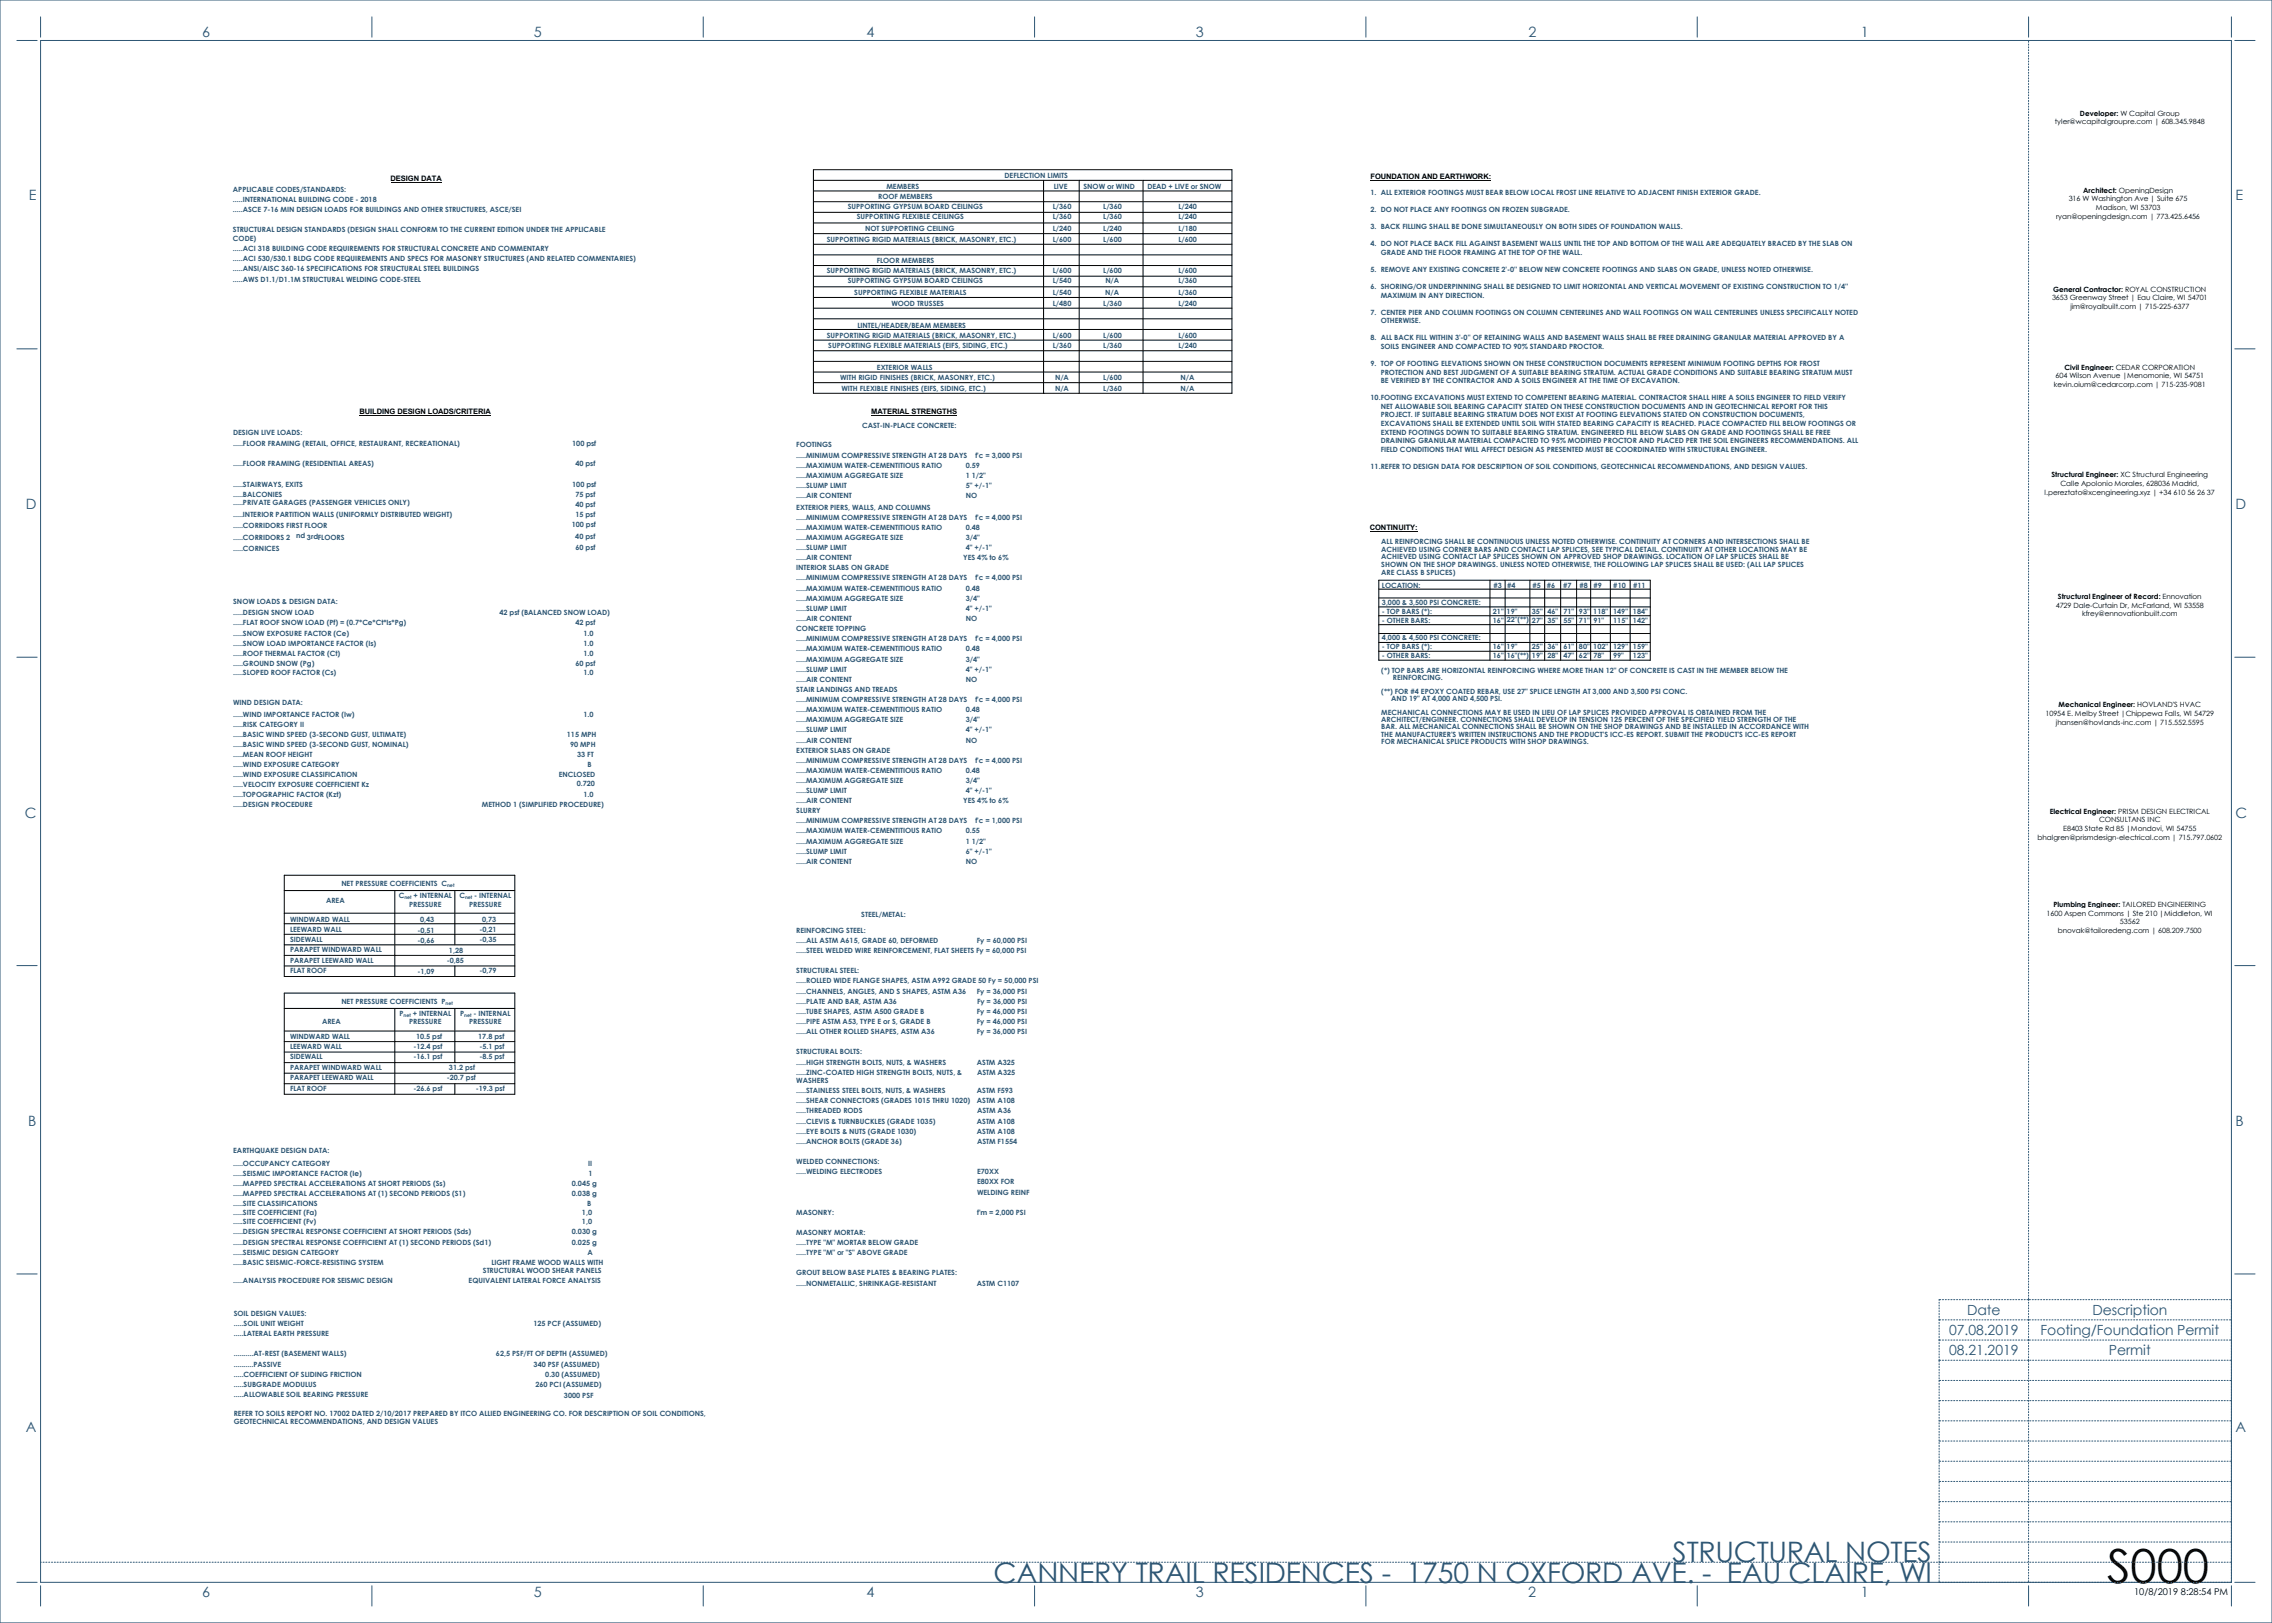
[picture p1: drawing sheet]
<svg xmlns="http://www.w3.org/2000/svg" width="1067mm" height="762mm" viewBox="0 0 1067 762" stroke-linecap="round" stroke-linejoin="round" font-family="sans-serif">
<defs><g id="words">
<text font-size="22" x="989" y="743">S000</text>
<g font-size="13.2" fill="#2c5573">
<text x="785" y="734">STRUCTURAL NOTES</text>
<text x="467" y="743">CANNERY TRAIL RESIDENCES - 1750 N OXFORD AVE. - EAU CLAIRE, WI</text>
</g>
<g font-size="6.7" fill="#2c5573">
<text x="95" y="17">6</text>
<text x="251" y="17">5</text>
<text x="407" y="17">4</text>
<text x="561" y="17">3</text>
<text x="718" y="17">2</text>
<text x="874" y="17">1</text>
<text x="14" y="94">E</text>
<text x="1050" y="94">E</text>
<text x="12" y="239">D</text>
<text x="1050" y="239">D</text>
<text x="12" y="384">C</text>
<text x="1050" y="384">C</text>
<text x="13" y="529">B</text>
<text x="1050" y="529">B</text>
<text x="12" y="672">A</text>
<text x="1050" y="672">A</text>
<text x="95" y="750">6</text>
<text x="251" y="750">5</text>
<text x="407" y="750">4</text>
<text x="561" y="750">3</text>
<text x="718" y="750">2</text>
<text x="874" y="750">1</text>
</g>
<g font-size="6.6" fill="#2c5573">
<text x="924" y="617">Date</text>
<text x="982" y="617">Description</text>
<text x="915" y="627">07.08.2019</text>
<text x="958" y="627">Footing/Foundation Permit</text>
<text x="915" y="636">08.21.2019</text>
<text x="990" y="636">Permit</text>
</g>
<text font-size="4.4" x="1002" y="749">10/8/2019 8:28:54 PM</text>
<g font-size="3.5">
<text x="183" y="85">DESIGN DATA</text>
<text x="644" y="84">FOUNDATION AND EARTHWORK:</text>
<text x="169" y="194">BUILDING DESIGN LOADS/CRITERIA</text>
<text x="409" y="195">MATERIAL STRENGTHS</text>
<text x="643" y="249">CONTINUITY:</text>
</g>
<g font-size="3.4">
<text x="965" y="58">tyler@wcapitalgroupre.com | 608.345.9848</text>
<text x="977" y="54">Developer:</text>
<text x="996" y="54">W Capital Group</text>
<text x="971" y="95">316 W Washington Ave | Suite 675</text>
<text x="978" y="90">Architect:</text>
<text x="995" y="90">OpeningDesign</text>
<text x="984" y="99">Madison, WI 53703</text>
<text x="965" y="103">ryan@openingdesign.com | 773.425.6456</text>
<text x="964" y="137">General Contractor:</text>
<text x="998" y="137">ROYAL CONSTRUCTION</text>
<text x="964" y="141">3653 Greenway Street | Eau Claire, WI 54701</text>
<text x="972" y="145">jim@royalbuilt.com | 715</text>
<text x="1013" y="145">-</text>
<text x="1014" y="145">225</text>
<text x="1019" y="145">-</text>
<text x="1021" y="145">6377</text>
<text x="969" y="174">Civil Engineer:</text>
<text x="993" y="174">CEDAR CORPORATION</text>
<text x="965" y="178">604 Wilson Avenue |Menomonie, WI 54751</text>
<text x="964" y="182">kevin.oium@cedarcorp.com | 715</text>
<text x="1020" y="182">-</text>
<text x="1022" y="182">235</text>
<text x="1027" y="182">-</text>
<text x="1028" y="182">9081</text>
<text x="963" y="224">Structural Engineer:</text>
<text x="996" y="224">XC Structural Engineering</text>
<text x="960" y="232">l.pereztato@xcengineering.xyz | +34 610 56 26 37</text>
<text x="967" y="228">Calle Apolonio Morales, 628036 Madrid,</text>
<text x="966" y="281">Structural Engineer of Record: Ennovation</text>
<text x="965" y="285">4729 Dale</text>
<text x="981" y="285">-</text>
<text x="983" y="285">Curtain Dr, McFarland, WI 53558</text>
<text x="978" y="289">kfrey@ennovationbuilt.com</text>
<text x="967" y="332">Mechanical Engineer: HOVLAND'S HVAC</text>
<text x="960" y="336">10954 E. Melby Street |Chippewa Falls, WI 54729</text>
<text x="965" y="340">jhansen@hovlands-inc.com | 715.552.5595</text>
<text x="962" y="382">Electrical Engineer:</text>
<text x="995" y="382">PRISM DESIGN ELECTRICAL</text>
<text x="986" y="386">CONSULTANS INC</text>
<text x="957" y="394">bhalgren@prismdesign</text>
<text x="969" y="390">E8403 State Rd 85 |Mondovi, WI 54755</text>
<text x="994" y="394">-</text>
<text x="995" y="394">electrical.com | 715.797.0602</text>
<text x="964" y="426">Plumbing Engineer:</text>
<text x="997" y="426">TAILORED ENGINEERING</text>
<text x="961" y="430">1600 Aspen Commons | Ste 210 |Middleton, WI</text>
<text x="995" y="434">53562</text>
<text x="966" y="438">bnovak@tailoredeng.com | 608.209.7500</text>
</g>
<g font-size="3.4" fill="#2c5573">
<text x="472" y="84">DEFLECTION LIMITS</text>
<text x="416" y="89">MEMBERS</text>
<text x="495" y="89">LIVE</text>
<text x="509" y="89">SNOW or WIND</text>
<text x="539" y="89">DEAD + LIVE or SNOW</text>
<text x="109" y="90">APPLICABLE CODES/STANDARDS:</text>
<text x="109" y="95">.....INTERNATIONAL BUILDING CODE - 2018</text>
<text x="412" y="93">ROOF MEMBERS</text>
<text x="644" y="92">1. ALL EXTERIOR FOOTINGS MUST BEAR BELOW LOCAL FROST LINE RELATIVE TO ADJACENT FINISH EXTERIOR GRADE.</text>
<text x="109" y="100">.....ASCE 7-16 MIN DESIGN LOADS FOR BUILDINGS AND OTHER STRUCTURES, ASCE/SEI</text>
<text x="398" y="98">SUPPORTING GYPSUM BOARD CEILINGS</text>
<text x="494" y="98">L/360</text>
<text x="518" y="98">L/360</text>
<text x="553" y="98">L/240</text>
<text x="644" y="100">2. DO NOT PLACE ANY FOOTINGS ON FROZEN SUBGRADE.</text>
<text x="402" y="103">SUPPORTING FLEXIBLE CEILINGS</text>
<text x="494" y="103">L/360</text>
<text x="518" y="103">L/360</text>
<text x="553" y="103">L/240</text>
<text x="644" y="108">3. BACK FILLING SHALL BE DONE SIMULTANEOUSLY ON BOTH SIDES OF FOUNDATION WALLS.</text>
<text x="109" y="109">STRUCTURAL DESIGN STANDARDS (DESIGN SHALL CONFORM TO THE CURRENT EDITION UNDER THE APPLICABLE</text>
<text x="109" y="113">CODE)</text>
<text x="388" y="113">SUPPORTING RIGID MATERIALS (BRICK, MASONRY, ETC.)</text>
<text x="406" y="109">NOT SUPPORTING CEILING</text>
<text x="494" y="109">L/240</text>
<text x="494" y="113">L/600</text>
<text x="518" y="109">L/240</text>
<text x="518" y="113">L/600</text>
<text x="553" y="109">L/180</text>
<text x="553" y="113">L/600</text>
<text x="109" y="118">.....ACI 318 BUILDING CODE REQUIREMENTS FOR STRUCTURAL CONCRETE AND COMMENTARY</text>
<text x="644" y="116">4. DO NOT PLACE BACK FILL AGAINST BASEMENT WALLS UNTIL THE TOP AND BOTTOM OF THE WALL ARE ADEQUATELY BRACED BY THE SLAB ON</text>
<text x="648" y="120">GRADE AND THE FLOOR FRAMING AT THE TOP OF THE WALL.</text>
<text x="109" y="123">.....ACI 530/530.1 BLDG CODE REQUIREMENTS AND SPECS FOR MASONRY STRUCTURES (AND RELATED COMMENTARIES)</text>
<text x="412" y="124">FLOOR MEMBERS</text>
<text x="109" y="127">.....ANSI/AISC 360-16 SPECIFICATIONS FOR STRUCTURAL STEEL BUILDINGS</text>
<text x="388" y="128">SUPPORTING RIGID MATERIALS (BRICK, MASONRY, ETC.)</text>
<text x="494" y="128">L/600</text>
<text x="518" y="128">L/600</text>
<text x="553" y="128">L/600</text>
<text x="644" y="128">5. REMOVE ANY EXISTING CONCRETE 2'-0'' BELOW NEW CONCRETE FOOTINGS AND SLABS ON GRADE, UNLESS NOTED OTHERWISE.</text>
<text x="109" y="132">.....AWS D1.1/D1.1M STRUCTURAL WELDING CODE-STEEL</text>
<text x="398" y="133">SUPPORTING GYPSUM BOARD CEILINGS</text>
<text x="494" y="133">L/540</text>
<text x="519" y="133">N/A</text>
<text x="553" y="133">L/360</text>
<text x="644" y="136">6. SHORING/OR UNDERPINNING SHALL BE DESIGNED TO LIMIT HORIZONTAL AND VERTICAL MOVEMENT OF EXISTING CONSTRUCTION TO 1/4''</text>
<text x="401" y="138">SUPPORTING FLEXIBLE MATERIALS</text>
<text x="419" y="143">WOOD TRUSSES</text>
<text x="494" y="143">L/480</text>
<text x="494" y="138">L/540</text>
<text x="518" y="143">L/360</text>
<text x="519" y="138">N/A</text>
<text x="553" y="143">L/240</text>
<text x="553" y="138">L/360</text>
<text x="648" y="140">MAXIMUM IN ANY DIRECTION.</text>
<text x="644" y="148">7. CENTER PIER AND COLUMN FOOTINGS ON COLUMN CENTERLINES AND WALL FOOTINGS ON WALL CENTERLINES UNLESS SPECIFICALLY NOTED</text>
<text x="403" y="154">LINTEL/HEADER/BEAM MEMBERS</text>
<text x="648" y="152">OTHERWISE.</text>
<text x="388" y="159">SUPPORTING RIGID MATERIALS (BRICK, MASONRY, ETC.)</text>
<text x="494" y="159">L/600</text>
<text x="518" y="159">L/600</text>
<text x="553" y="159">L/600</text>
<text x="644" y="160">8. ALL BACK FILL WITHIN 3'-0'' OF RETAINING WALLS AND BASEMENT WALLS SHALL BE FREE DRAINING GRANULAR MATERIAL APPROVED BY A</text>
<text x="389" y="163">SUPPORTING FLEXIBLE MATERIALS (EIFS, SIDING, ETC.)</text>
<text x="494" y="163">L/360</text>
<text x="518" y="163">L/360</text>
<text x="553" y="163">L/240</text>
<text x="648" y="164">SOILS ENGINEER AND COMPACTED TO 90% STANDARD PROCTOR.</text>
<text x="412" y="174">EXTERIOR WALLS</text>
<text x="644" y="172">9. TOP OF FOOTING ELEVATIONS SHOWN ON THESE CONSTRUCTION DOCUMENTS REPRESENT MINIMUM FOOTING DEPTHS FOR FROST</text>
<text x="394" y="178">WITH RIGID FINISHES (BRICK, MASONRY, ETC.)</text>
<text x="495" y="178">N/A</text>
<text x="518" y="178">L/600</text>
<text x="554" y="178">N/A</text>
<text x="648" y="176">PROTECTION AND BEST JUDGMENT OF A SUITABLE BEARING STRATUM. ACTUAL GRADE CONDITIONS AND SUITABLE BEARING STRATUM MUST</text>
<text x="648" y="180">BE VERIFIED BY THE CONTRACTOR AND A SOILS ENGINEER AT THE TIME OF EXCAVATION.</text>
<text x="395" y="183">WITH FLEXIBLE FINISHES (EIFS, SIDING, ETC.)</text>
<text x="495" y="183">N/A</text>
<text x="518" y="183">L/360</text>
<text x="554" y="183">N/A</text>
<text x="644" y="188">10.FOOTING EXCAVATIONS MUST EXTEND TO COMPETENT BEARING MATERIAL. CONTRACTOR SHALL HIRE A SOILS ENGINEER TO FIELD VERIFY</text>
<text x="648" y="192">NET ALLOWABLE SOIL BEARING CAPACITY STATED ON THESE CONSTRUCTION DOCUMENTS AND IN GEOTECHNICAL REPORT FOR THIS</text>
<text x="648" y="196">PROJECT. IF SUITABLE BEARING STRATUM DOES NOT EXIST AT FOOTING ELEVATIONS STATED ON CONSTRUCTION DOCUMENTS,</text>
<text x="405" y="201">CAST-IN-PLACE CONCRETE:</text>
<text x="648" y="200">EXCAVATIONS SHALL BE EXTENDED UNTIL SOIL WITH STATED BEARING CAPACITY IS REACHED. PLACE COMPACTED FILL BELOW FOOTINGS OR</text>
<text x="109" y="204">DESIGN LIVE LOADS:</text>
<text x="109" y="209">.....FLOOR FRAMING (RETAIL, OFFICE, RESTAURANT, RECREATIONAL)</text>
<text x="269" y="209">100 psf</text>
<text x="648" y="208">DRAINING GRANULAR MATERIAL COMPACTED TO 95% MODIFIED PROCTOR AND PLACED PER THE SOIL ENGINEERS RECOMMENDATIONS. ALL</text>
<text x="648" y="204">EXTEND FOOTINGS DOWN TO SUITABLE BEARING STRATUM. ENGINEERED FILL BELOW SLABS ON GRADE AND FOOTINGS SHALL BE FREE</text>
<text x="374" y="210">FOOTINGS</text>
<text x="374" y="215">.....MINIMUM COMPRESSIVE STRENGTH AT 28 DAYS</text>
<text x="458" y="215">f'c = 3,000 PSI</text>
<text x="648" y="212">FIELD CONDITIONS THAT WILL AFFECT DESIGN AS PRESENTED MUST BE COORDINATED WITH STRUCTURAL ENGINEER.</text>
<text x="109" y="219">.....FLOOR FRAMING (RESIDENTIAL AREAS)</text>
<text x="270" y="219">40 psf</text>
<text x="374" y="220">.....MAXIMUM WATER-CEMENTITIOUS RATIO</text>
<text x="453" y="220">0.59</text>
<text x="644" y="220">11.REFER TO DESIGN DATA FOR DESCRIPTION OF SOIL CONDITIONS, GEOTECHNICAL RECOMMENDATIONS, AND DESIGN VALUES.</text>
<text x="374" y="224">.....MAXIMUM AGGREGATE SIZE</text>
<text x="453" y="224">1 1/2&quot;</text>
<text x="109" y="229">.....STAIRWAYS, EXITS</text>
<text x="109" y="233">.....BALCONIES</text>
<text x="269" y="228">100 psf</text>
<text x="270" y="233">75 psf</text>
<text x="374" y="234">.....AIR CONTENT</text>
<text x="374" y="229">.....SLUMP LIMIT</text>
<text x="454" y="229">5&quot; +/-1&quot;</text>
<text x="454" y="234">NO</text>
<text x="109" y="237">.....PRIVATE GARAGES (PASSENGER VEHICLES ONLY)</text>
<text x="270" y="238">40 psf</text>
<text x="374" y="239">EXTERIOR PIERS, WALLS, AND COLUMNS</text>
<text x="109" y="243">.....INTERIOR PARTITION WALLS (UNIFORMLY DISTRIBUTED WEIGHT)</text>
<text x="270" y="243">15 psf</text>
<text x="374" y="244">.....MINIMUM COMPRESSIVE STRENGTH AT 28 DAYS</text>
<text x="458" y="244">f'c = 4,000 PSI</text>
<text x="109" y="248">.....CORRIDORS FIRST FLOOR</text>
<text x="268" y="247">100 psf</text>
<text x="374" y="249">.....MAXIMUM WATER-CEMENTITIOUS RATIO</text>
<text x="453" y="249">0.48</text>
<text x="109" y="254">.....CORRIDORS 2</text>
<text x="139" y="253">nd 3rdFLOORS</text>
<text x="270" y="253">40 psf</text>
<text x="374" y="254">.....MAXIMUM AGGREGATE SIZE</text>
<text x="453" y="254">3/4&quot;</text>
<text x="649" y="256">ALL REINFORCING SHALL BE CONTINUOUS UNLESS NOTED OTHERWISE. CONTINUITY AT CORNERS AND INTERSECTIONS SHALL BE</text>
<text x="109" y="259">.....CORNICES</text>
<text x="270" y="258">60 psf</text>
<text x="374" y="258">.....SLUMP LIMIT</text>
<text x="374" y="263">.....AIR CONTENT</text>
<text x="452" y="263">YES 4% to 6%</text>
<text x="454" y="258">4&quot; +/-1&quot;</text>
<text x="649" y="259">ACHIEVED USING CORNER BARS AND CONTACT LAP SPLICES, SEE TYPICAL DETAIL. CONTINUITY AT OTHER LOCATIONS MAY BE</text>
<text x="649" y="263">ACHIEVED USING CONTACT LAP SPLICES SHOWN ON APPROVED SHOP DRAWINGS. LOCATION OF LAP SPLICES SHALL BE</text>
<text x="374" y="268">INTERIOR SLABS ON GRADE</text>
<text x="649" y="266">SHOWN ON THE SHOP DRAWINGS. UNLESS NOTED OTHERWISE, THE FOLLOWING LAP SPLICES SHALL BE USED: (ALL LAP SPLICES</text>
<text x="649" y="270">ARE CLASS B SPLICES)</text>
<text x="374" y="273">.....MINIMUM COMPRESSIVE STRENGTH AT 28 DAYS</text>
<text x="458" y="273">f'c = 4,000 PSI</text>
<text x="374" y="277">.....MAXIMUM WATER-CEMENTITIOUS RATIO</text>
<text x="453" y="277">0.48</text>
<text x="649" y="276">LOCATION:</text>
<text x="701" y="276">#3</text>
<text x="708" y="276">#4</text>
<text x="720" y="276">#5</text>
<text x="726" y="276">#6</text>
<text x="734" y="276">#7</text>
<text x="742" y="276">#8</text>
<text x="748" y="276">#9</text>
<text x="758" y="276">#10</text>
<text x="767" y="276">#11</text>
<text x="109" y="284">SNOW LOADS &amp; DESIGN DATA:</text>
<text x="374" y="282">.....MAXIMUM AGGREGATE SIZE</text>
<text x="374" y="287">.....SLUMP LIMIT</text>
<text x="453" y="282">3/4&quot;</text>
<text x="454" y="287">4&quot; +/-1&quot;</text>
<text x="649" y="284">3,000 &amp; 3,500 PSI CONCRETE:</text>
<text x="109" y="289">.....DESIGN SNOW LOAD</text>
<text x="109" y="294">.....FLAT ROOF SNOW LOAD (Pf) = (0.7*Ce*Ct*Is*Pg)</text>
<text x="234" y="289">42 psf (BALANCED SNOW LOAD)</text>
<text x="270" y="294">42 psf</text>
<text x="374" y="292">.....AIR CONTENT</text>
<text x="454" y="292">NO</text>
<text x="649" y="288">- TOP BARS (*):</text>
<text x="649" y="293">- OTHER BARS:</text>
<text x="701" y="288">21&quot;</text>
<text x="701" y="292">16&quot;</text>
<text x="707" y="288">19&quot;</text>
<text x="707" y="292">22&quot;(**)</text>
<text x="719" y="288">35&quot;</text>
<text x="719" y="292">27&quot;</text>
<text x="727" y="288">46&quot;</text>
<text x="727" y="292">35&quot;</text>
<text x="734" y="288">71&quot;</text>
<text x="734" y="292">55&quot;</text>
<text x="741" y="288">93&quot;</text>
<text x="741" y="292">71&quot;</text>
<text x="748" y="288">118&quot;</text>
<text x="748" y="292">91&quot;</text>
<text x="757" y="288">149&quot;</text>
<text x="757" y="292">115&quot;</text>
<text x="767" y="288">184&quot;</text>
<text x="767" y="292">142&quot;</text>
<text x="109" y="298">.....SNOW EXPOSURE FACTOR (Ce)</text>
<text x="274" y="298">1.0</text>
<text x="374" y="296">CONCRETE TOPPING</text>
<text x="109" y="303">.....SNOW LOAD IMPORTANCE FACTOR (Is)</text>
<text x="274" y="303">1.0</text>
<text x="374" y="301">.....MINIMUM COMPRESSIVE STRENGTH AT 28 DAYS</text>
<text x="374" y="306">.....MAXIMUM WATER-CEMENTITIOUS RATIO</text>
<text x="453" y="306">0.48</text>
<text x="458" y="301">f'c = 4,000 PSI</text>
<text x="649" y="301">4,000 &amp; 4,500 PSI CONCRETE:</text>
<text x="649" y="305">- TOP BARS (*):</text>
<text x="701" y="305">16&quot;</text>
<text x="707" y="305">19&quot;</text>
<text x="719" y="305">25&quot;</text>
<text x="727" y="305">36&quot;</text>
<text x="734" y="305">61&quot;</text>
<text x="741" y="305">80&quot;</text>
<text x="748" y="305">102&quot;</text>
<text x="757" y="305">129&quot;</text>
<text x="767" y="305">159&quot;</text>
<text x="109" y="308">.....ROOF THERMAL FACTOR (Ct)</text>
<text x="274" y="308">1.0</text>
<text x="374" y="311">.....MAXIMUM AGGREGATE SIZE</text>
<text x="453" y="311">3/4&quot;</text>
<text x="649" y="309">- OTHER BARS:</text>
<text x="701" y="309">16&quot;</text>
<text x="707" y="309">16&quot;(**)</text>
<text x="719" y="309">19&quot;</text>
<text x="727" y="309">28&quot;</text>
<text x="734" y="309">47&quot;</text>
<text x="741" y="309">62&quot;</text>
<text x="748" y="309">78&quot;</text>
<text x="757" y="309">99&quot;</text>
<text x="767" y="309">123&quot;</text>
<text x="109" y="313">.....GROUND SNOW (Pg)</text>
<text x="109" y="317">.....SLOPED ROOF FACTOR (Cs)</text>
<text x="270" y="313">60 psf</text>
<text x="274" y="317">1.0</text>
<text x="374" y="315">.....SLUMP LIMIT</text>
<text x="454" y="315">4&quot; +/-1&quot;</text>
<text x="649" y="316">(*) TOP BARS ARE HORIZONTAL REINFORCING WHERE MORE THAN 12&quot; OF CONCRETE IS CAST IN THE MEMBER BELOW THE</text>
<text x="374" y="320">.....AIR CONTENT</text>
<text x="454" y="320">NO</text>
<text x="654" y="319">REINFORCING.</text>
<text x="374" y="325">STAIR LANDINGS AND TREADS</text>
<text x="374" y="330">.....MINIMUM COMPRESSIVE STRENGTH AT 28 DAYS</text>
<text x="458" y="330">f'c = 4,000 PSI</text>
<text x="649" y="326">(**) FOR #4 EPOXY COATED REBAR, USE 27&quot; SPLICE LENGTH AT 3,000 AND 3,500 PSI CONC.</text>
<text x="653" y="329">AND 19&quot; AT 4,000 AND 4,500 PSI.</text>
<text x="109" y="331">WIND DESIGN DATA:</text>
<text x="374" y="334">.....MAXIMUM WATER-CEMENTITIOUS RATIO</text>
<text x="453" y="334">0.48</text>
<text x="649" y="336">MECHANICAL CONNECTIONS MAY BE USED IN LIEU OF LAP SPLICES PROVIDED APPROVAL IS OBTAINED FROM THE</text>
<text x="109" y="341">.....RISK CATEGORY II</text>
<text x="109" y="336">.....WIND IMPORTANCE FACTOR (Iw)</text>
<text x="274" y="336">1.0</text>
<text x="374" y="339">.....MAXIMUM AGGREGATE SIZE</text>
<text x="453" y="339">3/4&quot;</text>
<text x="649" y="339">ARCHITECT/ENGINEER. CONNECTIONS SHALL DEVELOP IN TENSION 125 PERCENT OF THE SPECIFIED YIELD STRENGTH OF THE</text>
<text x="109" y="346">.....BASIC WIND SPEED (3-SECOND GUST, ULTIMATE)</text>
<text x="266" y="346">115 MPH</text>
<text x="374" y="344">.....SLUMP LIMIT</text>
<text x="454" y="344">4&quot; +/-1&quot;</text>
<text x="649" y="342">BAR. ALL MECHANICAL CONNECTIONS SHALL BE SHOWN ON THE SHOP DRAWINGS AND BE INSTALLED IN ACCORDANCE WITH</text>
<text x="649" y="346">THE MANUFACTURER'S WRITTEN INSTRUCTIONS AND THE PRODUCT'S ICC-ES REPORT. SUBMIT THE PRODUCT'S ICC-ES REPORT</text>
<text x="109" y="351">.....BASIC WIND SPEED (3-SECOND GUST, NOMINAL)</text>
<text x="268" y="351">90 MPH</text>
<text x="374" y="353">EXTERIOR SLABS ON GRADE</text>
<text x="374" y="349">.....AIR CONTENT</text>
<text x="454" y="349">NO</text>
<text x="649" y="349">FOR MECHANICAL SPLICE PRODUCTS WITH SHOP DRAWINGS.</text>
<text x="109" y="355">.....MEAN ROOF HEIGHT</text>
<text x="271" y="355">33 FT</text>
<text x="374" y="358">.....MINIMUM COMPRESSIVE STRENGTH AT 28 DAYS</text>
<text x="458" y="358">f'c = 4,000 PSI</text>
<text x="109" y="360">.....WIND EXPOSURE CATEGORY</text>
<text x="109" y="365">.....WIND EXPOSURE CLASSIFICATION</text>
<text x="262" y="365">ENCLOSED</text>
<text x="276" y="360">B</text>
<text x="374" y="363">.....MAXIMUM WATER-CEMENTITIOUS RATIO</text>
<text x="453" y="363">0.48</text>
<text x="109" y="370">.....VELOCITY EXPOSURE COEFFICIENT Kz</text>
<text x="271" y="369">0.720</text>
<text x="374" y="368">.....MAXIMUM AGGREGATE SIZE</text>
<text x="453" y="368">3/4&quot;</text>
<text x="109" y="374">.....TOPOGRAPHIC FACTOR (Kzt)</text>
<text x="274" y="374">1.0</text>
<text x="374" y="372">.....SLUMP LIMIT</text>
<text x="374" y="377">.....AIR CONTENT</text>
<text x="452" y="377">YES 4% to 6%</text>
<text x="454" y="372">4&quot; +/-1&quot;</text>
<text x="109" y="379">.....DESIGN PROCEDURE</text>
<text x="226" y="379">METHOD 1 (SIMPLIFIED PROCEDURE)</text>
<text x="374" y="382">SLURRY</text>
<text x="374" y="387">.....MINIMUM COMPRESSIVE STRENGTH AT 28 DAYS</text>
<text x="458" y="387">f'c = 1,000 PSI</text>
<text x="374" y="391">.....MAXIMUM WATER-CEMENTITIOUS RATIO</text>
<text x="453" y="391">0.55</text>
<text x="374" y="396">.....MAXIMUM AGGREGATE SIZE</text>
<text x="374" y="401">.....SLUMP LIMIT</text>
<text x="453" y="396">1 1/2&quot;</text>
<text x="454" y="401">6&quot; +/-1&quot;</text>
<text x="374" y="406">.....AIR CONTENT</text>
<text x="454" y="406">NO</text>
<text x="160" y="416">NET PRESSURE COEFFICIENTS C</text>
<text x="153" y="424">AREA</text>
<text x="187" y="422">C</text>
<text x="192" y="426">PRESSURE</text>
<text x="194" y="422">+ INTERNAL</text>
<text x="216" y="422">C</text>
<text x="220" y="426">PRESSURE</text>
<text x="223" y="422">- INTERNAL</text>
<text x="404" y="431">STEEL/METAL:</text>
<text x="136" y="438">LEEWARD WALL</text>
<text x="136" y="433">WINDWARD WALL</text>
<text x="196" y="438">-0,51</text>
<text x="197" y="433">0,43</text>
<text x="225" y="438">-0,21</text>
<text x="226" y="433">0,73</text>
<text x="374" y="438">REINFORCING STEEL:</text>
<text x="136" y="442">SIDEWALL</text>
<text x="196" y="443">-0,66</text>
<text x="225" y="442">-0,35</text>
<text x="374" y="443">.....ALL ASTM A615, GRADE 60, DEFORMED</text>
<text x="459" y="443">Fy = 60,000 PSI</text>
<text x="136" y="447">PARAPET WINDWARD WALL</text>
<text x="211" y="447">1,28</text>
<text x="374" y="447">.....STEEL WELDED WIRE REINFORCEMENT, FLAT SHEETS Fy = 60,000 PSI</text>
<text x="136" y="452">PARAPET LEEWARD WALL</text>
<text x="210" y="452">-0,85</text>
<text x="136" y="457">FLAT ROOF</text>
<text x="196" y="457">-1,09</text>
<text x="225" y="457">-0,79</text>
<text x="374" y="457">STRUCTURAL STEEL:</text>
<text x="374" y="462">.....ROLLED WIDE FLANGE SHAPES, ASTM A992 GRADE 50 Fy = 50,000 PSI</text>
<text x="374" y="467">.....CHANNELS, ANGLES, AND S SHAPES, ASTM A36</text>
<text x="459" y="467">Fy = 36,000 PSI</text>
<text x="160" y="471">NET PRESSURE COEFFICIENTS P</text>
<text x="374" y="471">.....PLATE AND BAR, ASTM A36</text>
<text x="459" y="471">Fy = 36,000 PSI</text>
<text x="188" y="477">P</text>
<text x="194" y="477">+ INTERNAL</text>
<text x="216" y="477">P</text>
<text x="222" y="477">- INTERNAL</text>
<text x="374" y="476">.....TUBE SHAPES, ASTM A500 GRADE B</text>
<text x="459" y="476">Fy = 46,000 PSI</text>
<text x="151" y="481">AREA</text>
<text x="192" y="481">PRESSURE</text>
<text x="220" y="481">PRESSURE</text>
<text x="374" y="481">.....PIPE ASTM A53, TYPE E or S, GRADE B</text>
<text x="374" y="485">.....ALL OTHER ROLLED SHAPES, ASTM A36</text>
<text x="459" y="481">Fy = 46,000 PSI</text>
<text x="459" y="485">Fy = 36,000 PSI</text>
<text x="136" y="488">WINDWARD WALL</text>
<text x="195" y="488">10.5 psf</text>
<text x="225" y="488">17.8 psf</text>
<text x="136" y="493">LEEWARD WALL</text>
<text x="136" y="497">SIDEWALL</text>
<text x="194" y="493">-12.4 psf</text>
<text x="194" y="497">-16.1 psf</text>
<text x="225" y="492">-5.1 psf</text>
<text x="225" y="497">-8.5 psf</text>
<text x="374" y="495">STRUCTURAL BOLTS:</text>
<text x="136" y="502">PARAPET WINDWARD WALL</text>
<text x="211" y="502">31.2 psf</text>
<text x="374" y="500">.....HIGH STRENGTH BOLTS, NUTS, &amp; WASHERS</text>
<text x="459" y="500">ASTM A325</text>
<text x="136" y="507">PARAPET LEEWARD WALL</text>
<text x="210" y="507">-20.7 psf</text>
<text x="374" y="505">.....ZINC-COATED HIGH STRENGTH BOLTS, NUTS, &amp;</text>
<text x="374" y="509">WASHERS</text>
<text x="459" y="505">ASTM A325</text>
<text x="136" y="512">FLAT ROOF</text>
<text x="194" y="512">-26.6 psf</text>
<text x="223" y="512">-19.3 psf</text>
<text x="374" y="513">.....STAINLESS STEEL BOLTS, NUTS, &amp; WASHERS</text>
<text x="459" y="513">ASTM F593</text>
<text x="374" y="518">.....SHEAR CONNECTORS (GRADES 1015 THRU 1020)</text>
<text x="459" y="518">ASTM A108</text>
<text x="374" y="523">.....THREADED RODS</text>
<text x="374" y="528">.....CLEVIS &amp; TURNBUCKLES (GRADE 1035)</text>
<text x="459" y="528">ASTM A108</text>
<text x="459" y="523">ASTM A36</text>
<text x="374" y="532">.....EYE BOLTS &amp; NUTS (GRADE 1030)</text>
<text x="459" y="532">ASTM A108</text>
<text x="374" y="537">.....ANCHOR BOLTS (GRADE 36)</text>
<text x="459" y="537">ASTM F1554</text>
<text x="109" y="541">EARTHQUAKE DESIGN DATA:</text>
<text x="109" y="547">.....OCCUPANCY CATEGORY</text>
<text x="276" y="547">II</text>
<text x="374" y="547">WELDED CONNECTIONS:</text>
<text x="374" y="551">.....WELDING ELECTRODES</text>
<text x="459" y="551">E70XX</text>
<text x="109" y="552">.....SEISMIC IMPORTANCE FACTOR (Ie)</text>
<text x="109" y="557">.....MAPPED SPECTRAL ACCELERATIONS AT SHORT PERIODS (Ss)</text>
<text x="269" y="557">0.045 g</text>
<text x="276" y="552">1</text>
<text x="459" y="556">E80XX FOR</text>
<text x="109" y="562">.....MAPPED SPECTRAL ACCELERATIONS AT (1) SECOND PERIODS (S1)</text>
<text x="269" y="562">0.038 g</text>
<text x="459" y="561">WELDING REINF</text>
<text x="109" y="566">.....SITE CLASSIFICATIONS</text>
<text x="276" y="566">B</text>
<text x="109" y="570">.....SITE COEFFICIENT (Fa)</text>
<text x="109" y="575">.....SITE COEFFICIENT (Fv)</text>
<text x="273" y="571">1,0</text>
<text x="273" y="575">1,0</text>
<text x="374" y="570">MASONRY:</text>
<text x="459" y="570">f'm = 2,000 PSI</text>
<text x="109" y="580">.....DESIGN SPECTRAL RESPONSE COEFFICIENT AT SHORT PERIODS (Sds)</text>
<text x="269" y="580">0.030 g</text>
<text x="374" y="580">MASONRY MORTAR:</text>
<text x="109" y="584">.....DESIGN SPECTRAL RESPONSE COEFFICIENT AT (1) SECOND PERIODS (Sd1)</text>
<text x="269" y="584">0.025 g</text>
<text x="374" y="585">.....TYPE &quot;M&quot; MORTAR BELOW GRADE</text>
<text x="109" y="589">.....SEISMIC DESIGN CATEGORY</text>
<text x="109" y="594">.....BASIC SEISMIC-FORCE-RESISTING SYSTEM</text>
<text x="231" y="594">LIGHT FRAME WOOD WALLS WITH</text>
<text x="276" y="589">A</text>
<text x="374" y="589">.....TYPE &quot;M&quot; or &quot;S&quot; ABOVE GRADE</text>
<text x="227" y="598">STRUCTURAL WOOD SHEAR PANELS</text>
<text x="374" y="599">GROUT BELOW BASE PLATES &amp; BEARING PLATES:</text>
<text x="109" y="602">.....ANALYSIS PROCEDURE FOR SEISMIC DESIGN</text>
<text x="220" y="602">EQUIVALENT LATERAL FORCE ANALYSIS</text>
<text x="374" y="604">.....NONMETALLIC, SHRINKAGE-RESISTANT</text>
<text x="459" y="604">ASTM C1107</text>
<text x="110" y="618">SOIL DESIGN VALUES:</text>
<text x="110" y="623">.....SOIL UNIT WEIGHT</text>
<text x="250" y="623">125 PCF (ASSUMED)</text>
<text x="110" y="627">.....LATERAL EARTH PRESSURE</text>
<text x="110" y="637">..........AT-REST (BASEMENT WALLS)</text>
<text x="110" y="642">..........PASSIVE</text>
<text x="233" y="637">62,5 PSF/FT OF DEPTH (ASSUMED)</text>
<text x="251" y="642">340 PSF (ASSUMED)</text>
<text x="110" y="646">.....COEFFICIENT OF SLIDING FRICTION</text>
<text x="256" y="646">0.30 (ASSUMED)</text>
<text x="110" y="651">.....SUBGRADE MODULUS</text>
<text x="251" y="651">260 PCI (ASSUMED)</text>
<text x="110" y="656">.....ALLOWABLE SOIL BEARING PRESSURE</text>
<text x="265" y="656">3000 PSF</text>
<text x="110" y="665">REFER TO SOILS REPORT NO. 17002 DATED 2/10/2017 PREPARED BY ITCO ALLIED ENGINEERING CO. FOR DESCRIPTION OF SOIL CONDITIONS,</text>
<text x="110" y="669">GEOTECHNICAL RECOMMENDATIONS, AND DESIGN VALUES</text>
</g>
<g font-size="2.3" fill="#2c5573">
<text x="210" y="416">net</text>
<text x="190" y="422">net</text>
<text x="218" y="422">net</text>
<text x="209" y="472">net</text>
<text x="189" y="477">net</text>
<text x="218" y="477">net</text>
</g>
</g></defs>
<g fill="none" stroke="#000" stroke-width=".47">
<path d="M382 80h196v105h-196zM183 86h24M382 85h196M382 90h196M382 95h196M382 100h196M490 85v100M507 85v100M537 85v100M644 85h56M382 105h196M382 110h196"/>
<path d="M382 115h196M382 120h196M382 125h196M382 130h196M382 135h196M382 140h196M382 150h196M382 155h196M382 160h196M382 145h196M382 165h196M382 170h196"/>
<path d="M382 175h196M382 180h196M169 195h61M409 195h40M643 250h23M647 272h128v38h-128zM647 277h128M700 272v38M707 272v38M718 272v38M725 272v38M733 272v38"/>
<path d="M740 272v38M747 272v38M756 272v38M765 272v38M647 281h128M647 297h128M647 293h128M647 289h128M647 285h128M647 302h128M647 306h128M133 411h109v47h-109z"/>
<path d="M133 418h109M185 418v40M214 418v26M133 439h109M133 434h109M133 429h109M133 454h109M133 449h109M133 444h109M214 454v4M133 466h109v48h-109zM133 473h109"/>
<path d="M185 473v41M214 473v26M133 499h109M133 494h109M133 489h109M133 484h109M133 509h109M133 504h109M214 509v5"/>
</g>
<g fill="none" stroke="#2c5573" stroke-width=".47">
<path d="M0 0h1067v762h-1067zM8 19h9M19 19h1029v724h-1029zM19 8v9M175 8v9M330 8v9M486 8v9M641 8v9M797 8v9M952 8v9M952 19v1M1048 8v9"/>
<path d="M1049 19h10M952 21h.1M952 22v1M952 23v1M952 25h.1M952 26v1M952 27v1M952 29h.1M952 30h.1M952 31v1M952 33h.1M952 34h.1"/>
<path d="M952 35v1M952 37h.1M952 38h.1M952 39v1M952 41h.1M952 42h.1M952 43v1M952 44v1M952 46h.1M952 47v1M952 48v1M952 50h.1"/>
<path d="M952 51v1M952 52v1M952 54h.1M952 55v1M952 56v1M952 58h.1M952 59v1M952 60v1M952 62h.1M952 63v1M952 64v1M952 66h.1"/>
<path d="M952 67h.1M952 68v1M952 70h.1M952 71h.1M952 72v1M952 74h.1M952 75h.1M952 76v1M952 78h.1M952 79h.1M952 80v1M952 82h.1"/>
<path d="M952 83h.1M952 84v1M952 85v1M952 87h.1M952 88v1M952 89v1M952 91h.1M952 92v1M952 93v1M952 95h.1M952 96v1M952 97v1"/>
<path d="M952 99h.1M952 100v1M952 101v1M952 103h.1M952 104v1M952 105v1M952 107h.1M952 108v1M952 109v1M952 111h.1M952 112h.1M952 113v1"/>
<path d="M952 115h.1M952 116h.1M952 117v1M952 119h.1M952 120h.1M952 121v1M952 123h.1M952 124h.1M952 125v1M952 126v1M952 128h.1M952 129v1"/>
<path d="M952 130v1M952 132h.1M952 133v1M952 134v1M952 136h.1M952 137v1M952 138v1M952 140h.1M952 141v1M952 142v1M952 144h.1M952 145v1"/>
<path d="M952 146v1M952 148h.1M952 149v1M952 150v1M952 152h.1M952 153v1M952 154v1M952 156h.1M952 157h.1M952 158v1M952 160h.1M8 164h9"/>
<path d="M952 161h.1M952 162v1M952 164h.1M952 165h.1M952 166v1M952 168h.1M952 169h.1M952 170v1M952 171v1M952 173h.1M952 174v1M952 175v1"/>
<path d="M952 177h.1M952 178v1M952 179v1M1049 164h10M952 181h.1M952 182v1M952 183v1M952 185h.1M952 186v1M952 187v1M952 189h.1M952 190v1"/>
<path d="M952 191v1M952 193h.1M952 194h.1M952 195v1M952 197h.1M952 198h.1M952 199v1M952 201h.1M952 202h.1M952 203v1M952 205h.1M952 206h.1"/>
<path d="M952 207v1M952 209h.1M952 210h.1M952 211v1M952 212v1M952 214h.1M952 215v1M952 216v1M952 218h.1M952 219v1M952 220v1M952 222h.1"/>
<path d="M952 223v1M952 224v1M952 226h.1M952 227v1M952 228v1M952 230h.1M952 231v1M952 232v1M952 234h.1M952 235v1M952 236v1M952 238h.1"/>
<path d="M952 239h.1M952 240v1M952 242h.1M952 243h.1M952 244v1M952 246h.1M952 247h.1M952 248v1M952 250h.1M952 251h.1M952 252v1M952 253v1"/>
<path d="M952 255h.1M952 256v1M952 257v1M952 259h.1M952 260v1M952 261v1M952 263h.1M952 264v1M952 265v1M952 267h.1M952 268v1M952 269v1"/>
<path d="M952 271h.1M952 272v1M952 273v1M952 275h.1M952 276v1M952 277v1M952 279h.1M952 280v1M952 281v1M952 283h.1M952 284h.1M952 285v1"/>
<path d="M952 287h.1M952 288h.1M952 289v1M952 291h.1M952 292h.1M952 293v1M952 295h.1M952 296h.1M952 297v1M952 298v1M952 300h.1M8 309h9"/>
<path d="M952 301v1M952 302v1M952 304h.1M952 305v1M952 306v1M952 308h.1M952 309v1M952 310v1M952 312h.1M952 313v1M952 314v1M952 316h.1"/>
<path d="M952 317v1M952 318v1M952 320h.1M1049 309h10M952 321h.1M952 322v1M952 324h.1M952 325h.1M952 326v1M952 328h.1M952 329h.1M952 330v1"/>
<path d="M952 332h.1M952 333h.1M952 334v1M952 336h.1M952 337h.1M952 338v1M952 339v1M952 341h.1M952 342v1M952 343v1M952 345h.1M952 346v1"/>
<path d="M952 347v1M952 349h.1M952 350v1M952 351v1M952 353h.1M952 354v1M952 355v1M952 357h.1M952 358v1M952 359v1M952 361h.1M952 362v1"/>
<path d="M952 363v1M952 365h.1M952 366h.1M952 367v1M952 369h.1M952 370h.1M952 371v1M952 373h.1M952 374h.1M952 375v1M952 377h.1M952 378h.1"/>
<path d="M952 379v1M952 380v1M952 382h.1M952 383v1M952 384v1M952 386h.1M952 387v1M952 388v1M952 390h.1M952 391v1M952 392v1M952 394h.1"/>
<path d="M952 395v1M952 396v1M952 398h.1M952 399v1M952 400v1M952 402h.1M952 403v1M952 404v1M952 406h.1M952 407v1M952 408v1M952 410h.1"/>
<path d="M952 411h.1M952 412v1M952 414h.1M952 415h.1M952 416v1M952 418h.1M952 419h.1M952 420v1M952 422h.1M952 423h.1M952 424v1M952 425v1"/>
<path d="M952 427h.1M952 428v1M952 429v1M952 431h.1M952 432v1M952 433v1M952 435h.1M952 436v1M952 437v1M952 439h.1M8 453h9M952 440v1"/>
<path d="M952 441v1M952 443h.1M952 444v1M952 445v1M952 447h.1M952 448h.1M952 449v1M952 451h.1M952 452h.1M952 453v1M952 455h.1M952 456h.1"/>
<path d="M952 457v1M952 459h.1M952 460h.1M1049 453h10M952 461v1M952 463h.1M952 464h.1M952 465v1M952 466v1M952 468h.1M952 469v1M952 470v1"/>
<path d="M952 472h.1M952 473v1M952 474v1M952 476h.1M952 477v1M952 478v1M952 480h.1M952 481v1M952 482v1M952 484h.1M952 485v1M952 486v1"/>
<path d="M952 488h.1M952 489v1M952 490v1M952 492h.1M952 493h.1M952 494v1M952 496h.1M952 497h.1M952 498v1M952 500h.1M952 501h.1M952 502v1"/>
<path d="M952 504h.1M952 505h.1M952 506v1M952 507v1M952 509h.1M952 510v1M952 511v1M952 513h.1M952 514v1M952 515v1M952 517h.1M952 518v1"/>
<path d="M952 519v1M952 521h.1M952 522v1M952 523v1M952 525h.1M952 526v1M952 527v1M952 529h.1M952 530v1M952 531v1M952 533h.1M952 534v1"/>
<path d="M952 535v1M952 537h.1M952 538h.1M952 539v1M952 541h.1M952 542h.1M952 543v1M952 545h.1M952 546h.1M952 547v1M952 549h.1M952 550h.1"/>
<path d="M952 551v1M952 552v1M952 554h.1M952 555v1M952 556v1M952 558h.1M952 559v1M952 560v1M952 562h.1M952 563v1M952 564v1M952 566h.1"/>
<path d="M952 567v1M952 568v1M952 570h.1M952 571v1M952 572v1M952 574h.1M952 575h.1M952 576v1M952 578h.1M952 579h.1M8 598h9M952 580v1"/>
<path d="M952 582h.1M952 583h.1M952 584v1M952 586h.1M952 587h.1M952 588v1M952 590h.1M952 591h.1M952 592v1M952 593v1M952 595h.1M952 596v1"/>
<path d="M952 597v1M952 599h.1M1049 598h10M952 600v1M952 601v1M952 603h.1M952 604v1M952 605v1M952 607h.1M952 608v1M952 609v1M19 733h.1"/>
<path d="M20 733h1M22 733h.1M23 733h.1M24 733h1M25 733h1M27 733h.1M28 733h1M29 733h1M31 733h.1M32 733h1M33 733h1M35 733h.1"/>
<path d="M36 733h1M37 733h1M39 733h.1M40 733h1M41 733h1M43 733h.1M44 733h1M45 733h1M47 733h.1M48 733h1M49 733h1M51 733h.1"/>
<path d="M52 733h.1M53 733h1M55 733h.1M56 733h.1M57 733h1M59 733h.1M60 733h.1M61 733h1M63 733h.1M64 733h.1M65 733h1M67 733h.1"/>
<path d="M68 733h.1M69 733h1M70 733h1M72 733h.1M73 733h1M74 733h1M76 733h.1M77 733h1M78 733h1M80 733h.1M81 733h1M82 733h1"/>
<path d="M84 733h.1M85 733h1M86 733h1M88 733h.1M89 733h1M90 733h1M92 733h.1M93 733h.1M94 733h1M96 733h.1M97 733h.1M98 733h1"/>
<path d="M100 733h.1M101 733h.1M102 733h1M104 733h.1M105 733h.1M106 733h1M108 733h.1M109 733h.1M110 733h1M111 733h1M113 733h.1M114 733h1"/>
<path d="M115 733h1M117 733h.1M118 733h1M119 733h1M121 733h.1M122 733h1M123 733h1M125 733h.1M126 733h1M127 733h1M129 733h.1M130 733h1"/>
<path d="M131 733h1M133 733h.1M134 733h.1M135 733h1M137 733h.1M138 733h.1M139 733h1M141 733h.1M142 733h.1M143 733h1M145 733h.1M146 733h.1"/>
<path d="M147 733h1M149 733h.1M150 733h.1M151 733h1M152 733h1M154 733h.1M155 733h1M156 733h1M158 733h.1M159 733h1M160 733h1M162 733h.1"/>
<path d="M163 733h1M164 733h1M166 733h.1M167 733h1M168 733h1M170 733h.1M171 733h1M172 733h1M174 733h.1M175 733h1M176 733h1M178 733h.1"/>
<path d="M179 733h.1M180 733h1M182 733h.1M183 733h.1M184 733h1M186 733h.1M187 733h.1M188 733h1M190 733h.1M191 733h.1M192 733h1M194 733h.1"/>
<path d="M195 733h.1M196 733h1M197 733h1M199 733h.1M200 733h1M201 733h1M203 733h.1M204 733h1M205 733h1M207 733h.1M208 733h1M209 733h1"/>
<path d="M211 733h.1M212 733h1M213 733h1M215 733h.1M216 733h1M217 733h1M219 733h.1M220 733h.1M221 733h1M223 733h.1M224 733h.1M225 733h1"/>
<path d="M227 733h.1M228 733h.1M229 733h1M231 733h.1M232 733h.1M233 733h1M235 733h.1M236 733h.1M237 733h1M238 733h1M240 733h.1M241 733h1"/>
<path d="M242 733h1M244 733h.1M245 733h1M246 733h1M248 733h.1M249 733h1M250 733h1M252 733h.1M253 733h1M254 733h1M256 733h.1M257 733h1"/>
<path d="M258 733h1M260 733h.1M261 733h.1M262 733h1M264 733h.1M265 733h.1M266 733h1M268 733h.1M269 733h.1M270 733h1M272 733h.1M273 733h.1"/>
<path d="M274 733h1M276 733h.1M277 733h.1M278 733h1M279 733h1M281 733h.1M282 733h1M283 733h1M285 733h.1M286 733h1M287 733h1M289 733h.1"/>
<path d="M290 733h1M291 733h1M293 733h.1M294 733h1M295 733h1M297 733h.1M298 733h1M299 733h1M301 733h.1M302 733h1M303 733h1M305 733h.1"/>
<path d="M306 733h.1M307 733h1M309 733h.1M310 733h.1M311 733h1M313 733h.1M314 733h.1M315 733h1M317 733h.1M318 733h.1M319 733h1M321 733h.1"/>
<path d="M322 733h.1M323 733h1M324 733h1M326 733h.1M327 733h1M328 733h1M330 733h.1M331 733h1M332 733h1M334 733h.1M335 733h1M336 733h1"/>
<path d="M338 733h.1M339 733h1M340 733h1M342 733h.1M343 733h1M344 733h1M346 733h.1M347 733h.1M348 733h1M350 733h.1M351 733h.1M352 733h1"/>
<path d="M354 733h.1M355 733h.1M356 733h1M358 733h.1M359 733h.1M360 733h1M362 733h.1M363 733h.1M364 733h1M365 733h1M367 733h.1M368 733h1"/>
<path d="M369 733h1M371 733h.1M372 733h1M373 733h1M375 733h.1M376 733h1M377 733h1M379 733h.1M380 733h1M381 733h1M383 733h.1M384 733h1"/>
<path d="M385 733h1M387 733h.1M388 733h.1M389 733h1M391 733h.1M392 733h.1M393 733h1M395 733h.1M396 733h.1M397 733h1M399 733h.1M400 733h.1"/>
<path d="M401 733h1M403 733h.1M404 733h.1M405 733h1M406 733h1M408 733h.1M409 733h1M410 733h1M412 733h.1M413 733h1M414 733h1M416 733h.1"/>
<path d="M417 733h1M418 733h1M420 733h.1M421 733h1M422 733h1M424 733h.1M425 733h1M426 733h1M428 733h.1M429 733h1M430 733h1M432 733h.1"/>
<path d="M433 733h.1M434 733h1M436 733h.1M437 733h.1M438 733h1M440 733h.1M441 733h.1M442 733h1M444 733h.1M445 733h.1M446 733h1M448 733h.1"/>
<path d="M449 733h.1M450 733h1M451 733h1M453 733h.1M454 733h1M455 733h1M457 733h.1M458 733h1M459 733h1M461 733h.1M462 733h1M463 733h1"/>
<path d="M465 733h.1M466 733h1M467 733h1M469 733h.1M470 733h1M471 733h1M473 733h.1M474 733h.1M475 733h1M477 733h.1M478 733h.1M479 733h1"/>
<path d="M481 733h.1M482 733h.1M483 733h1M485 733h.1M486 733h.1M487 733h1M489 733h.1M490 733h.1M491 733h1M492 733h1M494 733h.1M495 733h1"/>
<path d="M496 733h1M498 733h.1M499 733h1M500 733h1M502 733h.1M503 733h1M504 733h1M506 733h.1M507 733h1M508 733h1M510 733h.1M511 733h1"/>
<path d="M512 733h1M514 733h.1M515 733h.1M516 733h1M518 733h.1M519 733h.1M520 733h1M522 733h.1M523 733h.1M524 733h1M526 733h.1M527 733h.1"/>
<path d="M528 733h1M530 733h.1M531 733h.1M532 733h1M533 733h1M535 733h.1M536 733h1M537 733h1M539 733h.1M540 733h1M541 733h1M543 733h.1"/>
<path d="M544 733h1M545 733h1M547 733h.1M548 733h1M549 733h1M551 733h.1M552 733h1M553 733h1M555 733h.1M556 733h1M557 733h1M559 733h.1"/>
<path d="M560 733h.1M561 733h1M563 733h.1M564 733h.1M565 733h1M567 733h.1M568 733h.1M569 733h1M571 733h.1M572 733h.1M573 733h1M575 733h.1"/>
<path d="M576 733h.1M577 733h1M578 733h1M580 733h.1M581 733h1M582 733h1M584 733h.1M585 733h1M586 733h1M588 733h.1M589 733h1M590 733h1"/>
<path d="M592 733h.1M593 733h1M594 733h1M596 733h.1M597 733h1M598 733h1M600 733h.1M601 733h.1M602 733h1M604 733h.1M605 733h.1M606 733h1"/>
<path d="M608 733h.1M609 733h.1M610 733h1M612 733h.1M613 733h.1M614 733h1M616 733h.1M617 733h.1M618 733h1M619 733h1M621 733h.1M622 733h1"/>
<path d="M623 733h1M625 733h.1M626 733h1M627 733h1M629 733h.1M630 733h1M631 733h1M633 733h.1M634 733h1M635 733h1M637 733h.1M638 733h1"/>
<path d="M639 733h1M641 733h.1M642 733h.1M643 733h1M645 733h.1M646 733h.1M647 733h1M649 733h.1M650 733h.1M651 733h1M653 733h.1M654 733h.1"/>
<path d="M655 733h1M657 733h.1M658 733h.1M659 733h1M660 733h1M662 733h.1M663 733h1M664 733h1M666 733h.1M667 733h1M668 733h1M670 733h.1"/>
<path d="M671 733h1M672 733h1M674 733h.1M675 733h1M676 733h1M678 733h.1M679 733h1M680 733h1M682 733h.1M683 733h1M684 733h1M686 733h.1"/>
<path d="M687 733h.1M688 733h1M690 733h.1M691 733h.1M692 733h1M694 733h.1M695 733h.1M696 733h1M698 733h.1M699 733h.1M700 733h1M702 733h.1"/>
<path d="M703 733h.1M704 733h1M705 733h1M707 733h.1M708 733h1M709 733h1M711 733h.1M712 733h1M713 733h1M715 733h.1M716 733h1M717 733h1"/>
<path d="M719 733h.1M720 733h1M721 733h1M723 733h.1M724 733h1M725 733h1M727 733h.1M728 733h.1M729 733h1M731 733h.1M732 733h.1M733 733h1"/>
<path d="M735 733h.1M736 733h.1M737 733h1M739 733h.1M740 733h.1M741 733h1M743 733h.1M744 733h.1M745 733h1M746 733h1M748 733h.1M749 733h1"/>
<path d="M750 733h1M752 733h.1M753 733h1M754 733h1M756 733h.1M757 733h1M758 733h1M760 733h.1M761 733h1M762 733h1M764 733h.1M765 733h1"/>
<path d="M766 733h1M768 733h.1M769 733h.1M770 733h1M772 733h.1M773 733h.1M774 733h1M776 733h.1M777 733h.1M778 733h1M780 733h.1M781 733h.1"/>
<path d="M782 733h1M784 733h.1M785 733h.1M786 733h1M787 733h1M789 733h.1M790 733h1M791 733h1M793 733h.1M794 733h1M795 733h1M797 733h.1"/>
<path d="M798 733h1M799 733h1M801 733h.1M802 733h1M803 733h1M805 733h.1M806 733h1M807 733h1M809 733h.1M810 733h1M811 733h1M813 733h.1"/>
<path d="M814 733h.1M815 733h1M817 733h.1M818 733h.1M819 733h1M821 733h.1M822 733h.1M823 733h1M825 733h.1M826 733h.1M827 733h1M829 733h.1"/>
<path d="M830 733h.1M831 733h1M832 733h1M834 733h.1M835 733h1M836 733h1M838 733h.1M839 733h1M840 733h1M842 733h.1M843 733h1M844 733h1"/>
<path d="M846 733h.1M847 733h1M848 733h1M850 733h.1M851 733h1M852 733h1M854 733h.1M855 733h.1M856 733h1M858 733h.1M859 733h.1M860 733h1"/>
<path d="M862 733h.1M863 733h.1M864 733h1M866 733h.1M867 733h.1M868 733h1M870 733h.1M871 733h.1M872 733h1M873 733h1M875 733h.1M876 733h1"/>
<path d="M877 733h1M879 733h.1M880 733h1M881 733h1M883 733h.1M884 733h1M885 733h1M887 733h.1M888 733h1M889 733h1M891 733h.1M892 733h1"/>
<path d="M893 733h1M895 733h.1M896 733h.1M897 733h1M899 733h.1M900 733h.1M901 733h1M903 733h.1M904 733h.1M905 733h1M907 733h.1M908 733h.1"/>
<path d="M909 733h1M911 733h.1M912 733h.1M8 743h9M19 745v9M175 745v9M330 745v9M486 745v9M641 745v9M797 745v9M952 745v9M1048 745v9"/>
<path d="M1049 743h10"/>
</g>
<g fill="#fff">
<path d="M978 87h17v4h-17z"/>
<path d="M995 87h25v4h-25z"/>
<path d="M971 91h56v4h-56z"/>
<path d="M984 95h30v4h-30z"/>
<path d="M965 99h68v5h-68z"/>
<path d="M977 51h19v4h-19z"/>
<path d="M996 51h27v4h-27z"/>
<path d="M965 55h70v4h-70z"/>
<path d="M967 329h37v4h-37z"/>
<path d="M1004 329h29v4h-29z"/>
<path d="M960 333h80v4h-80z"/>
<path d="M965 337h31v4h-31z"/>
<path d="M996 337h1v4h-1z"/>
<path d="M997 337h38v4h-38z"/>
<path d="M969 170h24v4h-24z"/>
<path d="M993 170h38v4h-38z"/>
<path d="M965 174h70v4h-70z"/>
<path d="M964 178h56v4h-56z"/>
<path d="M1020 178h2v4h-2z"/>
<path d="M1022 178h5v4h-5z"/>
<path d="M1027 178h1v4h-1z"/>
<path d="M1028 178h8v4h-8z"/>
<path d="M964 134h34v4h-34z"/>
<path d="M998 134h38v4h-38z"/>
<path d="M964 138h73v4h-73z"/>
<path d="M972 142h41v4h-41z"/>
<path d="M1013 142h1v4h-1z"/>
<path d="M1014 142h5v4h-5z"/>
<path d="M1019 142h2v4h-2z"/>
<path d="M1021 142h7v4h-7z"/>
<path d="M962 379h33v4h-33z"/>
<path d="M995 379h44v4h-44z"/>
<path d="M986 383h28v4h-28z"/>
<path d="M969 387h62v4h-62z"/>
<path d="M957 391h37v4h-37z"/>
<path d="M994 391h1v4h-1z"/>
<path d="M995 391h48v4h-48z"/>
<path d="M964 422h33v5h-33z"/>
<path d="M997 422h39v5h-39z"/>
<path d="M961 427h79v4h-79z"/>
<path d="M995 431h10v4h-10z"/>
<path d="M966 435h68v4h-68z"/>
<path d="M963 221h33v4h-33z"/>
<path d="M996 221h41v4h-41z"/>
<path d="M967 225h67v4h-67z"/>
<path d="M960 229h80v4h-80z"/>
<path d="M966 278h49v4h-49z"/>
<path d="M1015 278h19v4h-19z"/>
<path d="M965 282h16v4h-16z"/>
<path d="M981 282h2v4h-2z"/>
<path d="M983 282h52v4h-52z"/>
<path d="M978 286h44v4h-44z"/>
<path d="M1002 745h44v5h-44z"/>
</g>
<g fill="none" stroke="#2c5573" stroke-width=".47">
<path d="M911 620h.1M911 611v1M911 613h.1M911 614v1M911 615v1M911 617h.1M911 618v1M911 619v1M911 610v1M912 620h1M912 610h1M913 620h1"/>
<path d="M913 610h1M915 620h.1M915 610h.1M916 620h1M916 610h1M917 620h1M917 610h1M919 620h.1M919 610h.1M920 620h.1M920 610h.1M921 620h1"/>
<path d="M921 610h1M923 620h.1M923 610h.1M924 620h.1M924 610h.1M925 620h1M925 610h1M927 620h.1M927 610h.1M928 620h.1M928 610h.1M929 620h1"/>
<path d="M929 610h1M931 620h.1M931 610h.1M932 620h.1M932 610h.1M933 620h1M933 610h1M935 620h.1M935 610h.1M936 620h.1M936 610h.1M937 620h1"/>
<path d="M937 610h1M938 620h1M938 610h1M940 620h.1M940 610h.1M941 620h1M941 610h1M942 620h1M942 610h1M944 620h.1M944 610h.1M945 620h1"/>
<path d="M945 610h1M946 620h1M946 610h1M948 620h.1M948 610h.1M949 620h1M949 610h1M950 620h1M950 610h1M952 620h1M952 610h1M952 610v1"/>
<path d="M952 611v1M952 613h.1M952 614v1M952 615v1M952 617h.1M952 618v1M952 619v1M954 620h1M954 610h1M956 620h.1M956 610h.1M957 620h.1"/>
<path d="M957 610h.1M958 620h1M958 610h1M959 620h1M959 610h1M961 620h.1M961 610h.1M962 620h1M962 610h1M963 620h1M963 610h1M965 620h.1"/>
<path d="M965 610h.1M966 620h1M966 610h1M967 620h1M967 610h1M969 620h.1M969 610h.1M970 620h1M970 610h1M971 620h1M971 610h1M973 620h.1"/>
<path d="M973 610h.1M974 620h1M974 610h1M975 620h1M975 610h1M977 620h.1M977 610h.1M978 620h1M978 610h1M979 620h1M979 610h1M981 620h.1"/>
<path d="M981 610h.1M982 620h1M982 610h1M983 620h1M983 610h1M985 620h.1M985 610h.1M986 620h.1M986 610h.1M987 620h1M987 610h1M989 620h.1"/>
<path d="M989 610h.1M990 620h.1M990 610h.1M991 620h1M991 610h1M993 620h.1M993 610h.1M994 620h.1M994 610h.1M995 620h1M995 610h1M997 620h.1"/>
<path d="M997 610h.1M998 620h.1M998 610h.1M999 620h1M999 610h1M1001 620h.1M1001 610h.1M1002 620h.1M1002 610h.1M1003 620h1M1003 610h1M1004 620h1"/>
<path d="M1004 610h1M1006 620h.1M1006 610h.1M1007 620h1M1007 610h1M1008 620h1M1008 610h1M1010 620h.1M1010 610h.1M1011 620h1M1011 610h1M1012 620h1"/>
<path d="M1012 610h1M1014 620h.1M1014 610h.1M1015 620h1M1015 610h1M1016 620h1M1016 610h1M1018 620h.1M1018 610h.1M1019 620h1M1019 610h1M1020 620h1"/>
<path d="M1020 610h1M1022 620h.1M1022 610h.1M1023 620h1M1023 610h1M1024 620h1M1024 610h1M1026 620h.1M1026 610h.1M1027 620h.1M1027 610h.1M1028 620h1"/>
<path d="M1028 610h1M1030 620h.1M1030 610h.1M1031 620h.1M1031 610h.1M1032 620h1M1032 610h1M1034 620h.1M1034 610h.1M1035 620h.1M1035 610h.1M1036 620h1"/>
<path d="M1036 610h1M1038 620h.1M1038 610h.1M1039 620h.1M1039 610h.1M1040 620h1M1040 610h1M1042 620h.1M1042 610h.1M1043 620h.1M1043 610h.1M1044 620h1"/>
<path d="M1044 610h1M1045 620h1M1045 610h1M1047 620h1M1047 610l1 1M1048 611v1M1048 613h.1M1048 614v1M1048 615v1M1048 617h.1M1048 618v1M1048 619v1"/>
<path d="M911 639h.1M911 629h.1M911 621h.1M911 622v1M911 623v1M911 625h.1M911 626v1M911 627v1M911 629v1M911 630v1M911 632h.1M911 633v1"/>
<path d="M911 634v1M911 636h.1M911 637h.1M911 638v1M912 639h1M912 629h1M913 639h1M913 629h1M915 639h.1M915 629h.1M916 639h1M916 629h1"/>
<path d="M917 639h1M917 629h1M919 639h.1M919 629h.1M920 639h.1M920 629h.1M921 639h1M921 629h1M923 639h.1M923 629h.1M924 639h.1M924 629h.1"/>
<path d="M925 639h1M925 629h1M927 639h.1M927 629h.1M928 639h.1M928 629h.1M929 639h1M929 629h1M931 639h.1M931 629h.1M932 639h.1M932 629h.1"/>
<path d="M933 639h1M933 629h1M935 639h.1M935 629h.1M936 639h.1M936 629h.1M937 639h1M937 629h1M938 639h1M938 629h1M940 639h.1M940 629h.1"/>
<path d="M941 639h1M941 629h1M942 639h1M942 629h1M944 639h.1M944 629h.1M945 639h1M945 629h1M946 639h1M946 629h1M948 639h.1M948 629h.1"/>
<path d="M949 639h1M949 629h1M950 639h1M950 629h1M952 639h.1M952 629h1M952 621h.1M952 622v1M952 623v1M952 625h.1M952 626v1M952 627v1"/>
<path d="M952 629v1M952 630v1M952 632h.1M952 633v1M952 634v1M952 636h.1M952 637h.1M952 638v1M953 639h1M954 629h1M954 639h1M956 629h.1"/>
<path d="M956 639h.1M957 629h.1M957 639h1M958 629h1M958 639h1M959 629h1M960 639h.1M961 629h.1M961 639h1M962 629h1M962 639h1M963 629h1"/>
<path d="M964 639h.1M965 629h.1M965 639h.1M966 629h1M966 639h1M967 629h1M968 639h.1M969 629h.1M969 639h.1M970 629h1M970 639h1M971 629h1"/>
<path d="M972 639h.1M973 629h.1M973 639h.1M974 629h1M974 639h1M975 629h1M976 639h.1M977 629h.1M977 639h.1M978 629h1M978 639h1M979 629h1"/>
<path d="M980 639h.1M981 629h.1M981 639h.1M982 629h1M982 639h1M983 629h1M983 639h1M985 629h.1M985 639h.1M986 629h.1M986 639h1M987 629h1"/>
<path d="M987 639h1M989 629h.1M989 639h.1M990 629h.1M990 639h1M991 629h1M991 639h1M993 629h.1M993 639h.1M994 629h.1M994 639h1M995 629h1"/>
<path d="M995 639h1M997 629h.1M997 639h.1M998 629h.1M998 639h1M999 629h1M999 639h1M1001 629h.1M1001 639h.1M1002 629h.1M1002 639h1M1003 629h1"/>
<path d="M1003 639h1M1004 629h1M1005 639h.1M1006 629h.1M1006 639h1M1007 629h1M1007 639h1M1008 629h1M1009 639h.1M1010 629h.1M1010 639h.1M1011 629h1"/>
<path d="M1011 639h1M1012 629h1M1013 639h.1M1014 629h.1M1014 639h.1M1015 629h1M1015 639h1M1016 629h1M1017 639h.1M1018 629h.1M1018 639h.1M1019 629h1"/>
<path d="M1019 639h1M1020 629h1M1021 639h.1M1022 629h.1M1022 639h.1M1023 629h1M1023 639h1M1024 629h1M1025 639h.1M1026 629h.1M1026 639h.1M1027 629h.1"/>
<path d="M1027 639h1M1028 629h1M1028 639h1M1030 629h.1M1030 639h.1M1031 629h.1M1031 639h1M1032 629h1M1032 639h1M1034 629h.1M1034 639h.1M1035 629h.1"/>
<path d="M1035 639h1M1036 629h1M1036 639h1M1038 629h.1M1038 639h.1M1039 629h.1M1039 639h1M1040 629h1M1040 639h1M1042 629h.1M1042 639h.1M1043 629h.1"/>
<path d="M1043 639h1M1044 629h1M1044 639h1M1045 629h1M1046 639h.1M1047 629h1M1047 639h1M1048 621h.1M1048 622v1M1048 623v1M1048 625h.1M1048 626v1"/>
<path d="M1048 627v1M1048 629v1M1048 630v1M1048 632h.1M1048 633v1M1048 634v1M1048 636h.1M1048 637h.1M1048 638v1M911 658h.1M911 640v1M911 642h.1"/>
<path d="M911 643h.1M911 644v1M911 646h.1M911 647h.1M911 650h.1M911 651h.1M911 652v1M911 653v1M911 655h.1M911 656v1M911 657v1M911 659h.1"/>
<path d="M911 648v1M912 658h1M912 648h1M913 658h1M913 648h1M915 658h.1M915 648h.1M916 658h1M916 648h1M917 658h1M917 648h1M919 658h.1"/>
<path d="M919 648h.1M920 658h.1M920 648h.1M921 658h1M921 648h1M923 658h.1M923 648h.1M924 658h.1M924 648h.1M925 658h1M925 648h1M927 658h.1"/>
<path d="M927 648h.1M928 658h.1M928 648h.1M929 658h1M929 648h1M931 658h.1M931 648h.1M932 658h.1M932 648h.1M933 658h1M933 648h1M935 658h.1"/>
<path d="M935 648h.1M936 658h.1M936 648h.1M937 658h1M937 648h1M938 658h1M938 648h1M940 658h.1M940 648h.1M941 658h1M941 648h1M942 658h1"/>
<path d="M942 648h1M944 658h.1M944 648h.1M945 658h1M945 648h1M946 658h1M946 648h1M948 658h.1M948 648h.1M949 658h1M949 648h1M950 658h1"/>
<path d="M950 648h1M952 658h.1M952 648h.1M952 640v1M952 642h.1M952 643h.1M952 644v1M952 646h.1M952 647h.1M952 648v1M952 650h.1M952 651h.1"/>
<path d="M952 652v1M952 653v1M952 655h.1M952 656v1M952 657v1M952 659h.1M953 658h1M953 648h1M954 658h1M954 648h1M956 658h.1M956 648h.1"/>
<path d="M957 658h1M957 648h1M958 658h1M958 648h1M960 658h.1M960 648h.1M961 658h1M961 648h1M962 658h1M962 648h1M964 658h.1M964 648h.1"/>
<path d="M965 658h.1M965 648h.1M966 658h1M966 648h1M968 658h.1M968 648h.1M969 658h.1M969 648h.1M970 658h1M970 648h1M972 658h.1M972 648h.1"/>
<path d="M973 658h.1M973 648h.1M974 658h1M974 648h1M976 658h.1M976 648h.1M977 658h.1M977 648h.1M978 658h1M978 648h1M980 658h.1M980 648h.1"/>
<path d="M981 658h.1M981 648h.1M982 658h1M982 648h1M983 658h1M983 648h1M985 658h.1M985 648h.1M986 658h1M986 648h1M987 658h1M987 648h1"/>
<path d="M989 658h.1M989 648h.1M990 658h1M990 648h1M991 658h1M991 648h1M993 658h.1M993 648h.1M994 658h1M994 648h1M995 658h1M995 648h1"/>
<path d="M997 658h.1M997 648h.1M998 658h1M998 648h1M999 658h1M999 648h1M1001 658h.1M1001 648h.1M1002 658h1M1002 648h1M1003 658h1M1003 648h1"/>
<path d="M1005 658h.1M1005 648h.1M1006 658h1M1006 648h1M1007 658h1M1007 648h1M1009 658h.1M1009 648h.1M1010 658h.1M1010 648h.1M1011 658h1M1011 648h1"/>
<path d="M1013 658h.1M1013 648h.1M1014 658h.1M1014 648h.1M1015 658h1M1015 648h1M1017 658h.1M1017 648h.1M1018 658h.1M1018 648h.1M1019 658h1M1019 648h1"/>
<path d="M1021 658h.1M1021 648h.1M1022 658h.1M1022 648h.1M1023 658h1M1023 648h1M1025 658h.1M1025 648h.1M1026 658h.1M1026 648h.1M1027 658h1M1027 648h1"/>
<path d="M1028 658h1M1028 648h1M1030 658h.1M1030 648h.1M1031 658h1M1031 648h1M1032 658h1M1032 648h1M1034 658h.1M1034 648h.1M1035 658h1M1035 648h1"/>
<path d="M1036 658h1M1036 648h1M1038 658h.1M1038 648h.1M1039 658h1M1039 648h1M1040 658h1M1040 648h1M1042 658h.1M1042 648h.1M1043 658h1M1043 648h1"/>
<path d="M1044 658h1M1044 648h1M1046 658h.1M1046 648h.1M1047 658h1M1047 648h1v1M1048 640v1M1048 642h.1M1048 643h.1M1048 644v1M1048 646h.1M1048 647h.1"/>
<path d="M1048 650h.1M1048 651h.1M1048 652v1M1048 653v1M1048 655h.1M1048 656v1M1048 657v1M1048 659h.1M911 677h.1M911 667h.1M911 660v1M911 661v1"/>
<path d="M911 663h.1M911 664v1M911 665v1M911 668v1M911 669v1M911 671h.1M911 672v1M911 673v1M911 675h.1M911 676h.1M911 677v1M911 679h.1"/>
<path d="M911 680h.1M912 677h1M912 667h1M913 677h1M913 667h1M915 677h.1M915 667h.1M916 677h1M916 667h1M917 677h1M917 667h1M919 677h.1"/>
<path d="M919 667h.1M920 677h.1M920 667h.1M921 677h1M921 667h1M923 677h.1M923 667h.1M924 677h.1M924 667h.1M925 677h1M925 667h1M927 677h.1"/>
<path d="M927 667h.1M928 677h.1M928 667h.1M929 677h1M929 667h1M931 677h.1M931 667h.1M932 677h.1M932 667h.1M933 677h1M933 667h1M935 677h.1"/>
<path d="M935 667h.1M936 677h.1M936 667h.1M937 677h1M937 667h1M938 677h1M938 667h1M940 677h.1M940 667h.1M941 677h1M941 667h1M942 677h1"/>
<path d="M942 667h1M944 677h.1M944 667h.1M945 677h1M945 667h1M946 677h1M946 667h1M948 677h.1M948 667h.1M949 677h1M949 667h1M950 677h1"/>
<path d="M950 667h1M952 677h.1M952 667h.1M952 660v1M952 661v1M952 663h.1M952 664v1M952 665v1M952 668v1M952 669v1M952 671h.1M952 672v1"/>
<path d="M952 673v1M952 675h.1M952 676h.1M952 677v1M952 679h.1M952 680h.1M953 677h1M953 667h1M954 677h1M954 667h1M956 677h.1M956 667h.1"/>
<path d="M957 677h1M957 667h1M958 677h1M958 667h1M960 677h.1M960 667h.1M961 677h1M961 667h1M962 677h1M962 667h1M964 677h.1M964 667h.1"/>
<path d="M965 677h.1M965 667h.1M966 677h1M966 667h1M968 677h.1M968 667h.1M969 677h.1M969 667h.1M970 677h1M970 667h1M972 677h.1M972 667h.1"/>
<path d="M973 677h.1M973 667h.1M974 677h1M974 667h1M976 677h.1M976 667h.1M977 677h.1M977 667h.1M978 677h1M978 667h1M980 677h.1M980 667h.1"/>
<path d="M981 677h.1M981 667h.1M982 677h1M982 667h1M983 677h1M983 667h1M985 677h.1M985 667h.1M986 677h1M986 667h1M987 677h1M987 667h1"/>
<path d="M989 677h.1M989 667h.1M990 677h1M990 667h1M991 677h1M991 667h1M993 677h.1M993 667h.1M994 677h1M994 667h1M995 677h1M995 667h1"/>
<path d="M997 677h.1M997 667h.1M998 677h1M998 667h1M999 677h1M999 667h1M1001 677h.1M1001 667h.1M1002 677h1M1002 667h1M1003 677h1M1003 667h1"/>
<path d="M1005 677h.1M1005 667h.1M1006 677h1M1006 667h1M1007 677h1M1007 667h1M1009 677h.1M1009 667h.1M1010 677h.1M1010 667h.1M1011 677h1M1011 667h1"/>
<path d="M1013 677h.1M1013 667h.1M1014 677h.1M1014 667h.1M1015 677h1M1015 667h1M1017 677h.1M1017 667h.1M1018 677h.1M1018 667h.1M1019 677h1M1019 667h1"/>
<path d="M1021 677h.1M1021 667h.1M1022 677h.1M1022 667h.1M1023 677h1M1023 667h1M1025 677h.1M1025 667h.1M1026 677h.1M1026 667h.1M1027 677h1M1027 667h1"/>
<path d="M1028 677h1M1028 667h1M1030 677h.1M1030 667h.1M1031 677h1M1031 667h1M1032 677h1M1032 667h1M1034 677h.1M1034 667h.1M1035 677h1M1035 667h1"/>
<path d="M1036 677h1M1036 667h1M1038 677h.1M1038 667h.1M1039 677h1M1039 667h1M1040 677h1M1040 667h1M1042 677h.1M1042 667h.1M1043 677h1M1043 667h1"/>
<path d="M1044 677h1M1044 667h1M1046 677h.1M1046 667h.1M1047 677h1M1047 667h1M1048 660v1M1048 661v1M1048 663h.1M1048 664v1M1048 665v1M1048 667h.1"/>
<path d="M1048 668v1M1048 669v1M1048 671h.1M1048 672v1M1048 673v1M1048 675h.1M1048 676h.1M1048 677v1M1048 679h.1M1048 680h.1M911 696h.1M911 686h.1"/>
<path d="M911 681v1M911 683h.1M911 684h.1M911 685v1M911 687h.1M911 688h.1M911 689v1M911 691h.1M911 692h.1M911 693v1M911 694v1M911 697v1"/>
<path d="M911 698v1M911 700h.1M912 696h1M912 686h1M913 696h1M913 686h1M915 696h.1M915 686h.1M916 696h1M916 686h1M917 696h1M917 686h1"/>
<path d="M919 696h.1M919 686h.1M920 696h.1M920 686h.1M921 696h1M921 686h1M923 696h.1M923 686h.1M924 696h.1M924 686h.1M925 696h1M925 686h1"/>
<path d="M927 696h.1M927 686h.1M928 696h.1M928 686h.1M929 696h1M929 686h1M931 696h.1M931 686h.1M932 696h.1M932 686h.1M933 696h1M933 686h1"/>
<path d="M935 696h.1M935 686h.1M936 696h.1M936 686h.1M937 696h1M937 686h1M938 696h1M938 686h1M940 696h.1M940 686h.1M941 696h1M941 686h1"/>
<path d="M942 696h1M942 686h1M944 696h.1M944 686h.1M945 696h1M945 686h1M946 696h1M946 686h1M948 696h.1M948 686h.1M949 696h1M949 686h1"/>
<path d="M950 696h1M950 686h1M952 696h.1M952 686h.1M952 681v1M952 683h.1M952 684h.1M952 685v1M952 687h.1M952 688h.1M952 689v1M952 691h.1"/>
<path d="M952 692h.1M952 693v1M952 694v1M952 697v1M952 698v1M952 700h.1M953 696h1M953 686h1M954 696h1M954 686h1M956 696h.1M956 686h.1"/>
<path d="M957 696h1M957 686h1M958 696h1M958 686h1M960 696h.1M960 686h.1M961 696h1M961 686h1M962 696h1M962 686h1M964 696h.1M964 686h.1"/>
<path d="M965 696h.1M965 686h.1M966 696h1M966 686h1M968 696h.1M968 686h.1M969 696h.1M969 686h.1M970 696h1M970 686h1M972 696h.1M972 686h.1"/>
<path d="M973 696h.1M973 686h.1M974 696h1M974 686h1M976 696h.1M976 686h.1M977 696h.1M977 686h.1M978 696h1M978 686h1M980 696h.1M980 686h.1"/>
<path d="M981 696h.1M981 686h.1M982 696h1M982 686h1M983 696h1M983 686h1M985 696h.1M985 686h.1M986 696h1M986 686h1M987 696h1M987 686h1"/>
<path d="M989 696h.1M989 686h.1M990 696h1M990 686h1M991 696h1M991 686h1M993 696h.1M993 686h.1M994 696h1M994 686h1M995 696h1M995 686h1"/>
<path d="M997 696h.1M997 686h.1M998 696h1M998 686h1M999 696h1M999 686h1M1001 696h.1M1001 686h.1M1002 696h1M1002 686h1M1003 696h1M1003 686h1"/>
<path d="M1005 696h.1M1005 686h.1M1006 696h1M1006 686h1M1007 696h1M1007 686h1M1009 696h.1M1009 686h.1M1010 696h.1M1010 686h.1M1011 696h1M1011 686h1"/>
<path d="M1013 696h.1M1013 686h.1M1014 696h.1M1014 686h.1M1015 696h1M1015 686h1M1017 696h.1M1017 686h.1M1018 696h.1M1018 686h.1M1019 696h1M1019 686h1"/>
<path d="M1021 696h.1M1021 686h.1M1022 696h.1M1022 686h.1M1023 696h1M1023 686h1M1025 696h.1M1025 686h.1M1026 696h.1M1026 686h.1M1027 696h1M1027 686h1"/>
<path d="M1028 696h1M1028 686h1M1030 696h.1M1030 686h.1M1031 696h1M1031 686h1M1032 696h1M1032 686h1M1034 696h.1M1034 686h.1M1035 696h1M1035 686h1"/>
<path d="M1036 696h1M1036 686h1M1038 696h.1M1038 686h.1M1039 696h1M1039 686h1M1040 696h1M1040 686h1M1042 696h.1M1042 686h.1M1043 696h1M1043 686h1"/>
<path d="M1044 696h1M1044 686h1M1046 696h.1M1046 686h.1M1047 696h1M1047 686h1M1048 681v1M1048 683h.1M1048 684h.1M1048 685v1M1048 687h.1M1048 688h.1"/>
<path d="M1048 689v1M1048 691h.1M1048 692h.1M1048 693v1M1048 694v1M1048 696h.1M1048 697v1M1048 698v1M1048 700h.1M911 715h.1M911 701v1M911 702v1"/>
<path d="M911 704h.1M911 706v1M911 708h.1M911 709v1M911 710v1M911 712h.1M911 713v1M911 714v1M911 716h.1M911 717v1M911 718v1M911 720h.1"/>
<path d="M911 705v1M912 715h1M912 705h1M913 715h1M913 705h1M915 715h.1M915 705h.1M916 715h1M916 705h1M917 715h1M917 705h1M919 715h.1"/>
<path d="M919 705h.1M920 715h.1M920 705h.1M921 715h1M921 705h1M923 715h.1M923 705h.1M924 715h.1M924 705h.1M925 715h1M925 705h1M927 715h.1"/>
<path d="M927 705h.1M928 715h.1M928 705h.1M929 715h1M929 705h1M931 715h.1M931 705h.1M932 715h.1M932 705h.1M933 715h1M933 705h1M935 715h.1"/>
<path d="M935 705h.1M936 715h.1M936 705h.1M937 715h1M937 705h1M938 715h1M938 705h1M940 715h.1M940 705h.1M941 715h1M941 705h1M942 715h1"/>
<path d="M942 705h1M944 715h.1M944 705h.1M945 715h1M945 705h1M946 715h1M946 705h1M948 715h.1M948 705h.1M949 715h1M949 705h1M950 715h1"/>
<path d="M950 705h1M952 715h.1M952 705h.1M952 701v1M952 702v1M952 704h.1M952 705v1M952 706v1M952 708h.1M952 709v1M952 710v1M952 712h.1"/>
<path d="M952 713v1M952 714v1M952 716h.1M952 717v1M952 718v1M952 720h.1M953 715h1M953 705h1M954 715h1M954 705h1M956 715h.1M956 705h.1"/>
<path d="M957 715h1M957 705h1M958 715h1M958 705h1M960 715h.1M960 705h.1M961 715h1M961 705h1M962 715h1M962 705h1M964 715h.1M964 705h.1"/>
<path d="M965 715h.1M965 705h.1M966 715h1M966 705h1M968 715h.1M968 705h.1M969 715h.1M969 705h.1M970 715h1M970 705h1M972 715h.1M972 705h.1"/>
<path d="M973 715h.1M973 705h.1M974 715h1M974 705h1M976 715h.1M976 705h.1M977 715h.1M977 705h.1M978 715h1M978 705h1M980 715h.1M980 705h.1"/>
<path d="M981 715h.1M981 705h.1M982 715h1M982 705h1M983 715h1M983 705h1M985 715h.1M985 705h.1M986 715h1M986 705h1M987 715h1M987 705h1"/>
<path d="M989 715h.1M989 705h.1M990 715h1M990 705h1M991 715h1M991 705h1M993 715h.1M993 705h.1M994 715h1M994 705h1M995 715h1M995 705h1"/>
<path d="M997 715h.1M997 705h.1M998 715h1M998 705h1M999 715h1M999 705h1M1001 715h.1M1001 705h.1M1002 715h1M1002 705h1M1003 715h1M1003 705h1"/>
<path d="M1005 715h.1M1005 705h.1M1006 715h1M1006 705h1M1007 715h1M1007 705h1M1009 715h.1M1009 705h.1M1010 715h.1M1010 705h.1M1011 715h1M1011 705h1"/>
<path d="M1013 715h.1M1013 705h.1M1014 715h.1M1014 705h.1M1015 715h1M1015 705h1M1017 715h.1M1017 705h.1M1018 715h.1M1018 705h.1M1019 715h1M1019 705h1"/>
<path d="M1021 715h.1M1021 705h.1M1022 715h.1M1022 705h.1M1023 715h1M1023 705h1M1025 715h.1M1025 705h.1M1026 715h.1M1026 705h.1M1027 715h1M1027 705h1"/>
<path d="M1028 715h1M1028 705h1M1030 715h.1M1030 705h.1M1031 715h1M1031 705h1M1032 715h1M1032 705h1M1034 715h.1M1034 705h.1M1035 715h1M1035 705h1"/>
<path d="M1036 715h1M1036 705h1M1038 715h.1M1038 705h.1M1039 715h1M1039 705h1M1040 715h1M1040 705h1M1042 715h.1M1042 705h.1M1043 715h1M1043 705h1"/>
<path d="M1044 715h1M1044 705h1M1046 715h.1M1046 705h.1M1047 715h1M1047 705h1v1M1048 701v1M1048 702v1M1048 704h.1M1048 706v1M1048 708h.1M1048 709v1"/>
<path d="M1048 710v1M1048 712h.1M1048 713v1M1048 714v1M1048 716h.1M1048 717v1M1048 718v1M1048 720h.1M911 733h.1M911 724h.1M911 721h.1M911 722v1"/>
<path d="M911 725h.1M911 726v1M911 728h.1M911 729h.1M911 730v1M911 732h.1M911 734v1M911 735v1M911 737h.1M911 738v1M911 739v1M912 733h1"/>
<path d="M912 724h1M913 733h1M913 724h1M915 733h.1M915 724h.1M916 733h1M916 724h1M917 733h1M917 724h1M919 733h.1M919 724h.1M920 733h.1"/>
<path d="M920 724h.1M921 733h1M921 724h1M923 733h.1M923 724h.1M924 733h.1M924 724h.1M925 733h1M925 724h1M927 733h.1M927 724h.1M928 733h.1"/>
<path d="M928 724h.1M929 733h1M929 724h1M931 733h.1M931 724h.1M932 733h.1M932 724h.1M933 733h1M933 724h1M935 733h.1M935 724h.1M936 733h.1"/>
<path d="M936 724h.1M937 733h1M937 724h1M938 733h1M938 724h1M940 733h.1M940 724h.1M941 733h1M941 724h1M942 733h1M942 724h1M944 733h.1"/>
<path d="M944 724h.1M945 733h1M945 724h1M946 733h1M946 724h1M948 733h.1M948 724h.1M949 733h1M949 724h1M950 733h1M950 724h1M952 733h.1"/>
<path d="M952 724h.1M952 721h.1M952 722v1M952 725h.1M952 726v1M952 728h.1M952 729h.1M952 730v1M952 732h.1M952 734v1M952 735v1M952 737h.1"/>
<path d="M952 738v1M952 739v1M953 733h1M953 724h1M954 733h1M954 724h1M956 733h.1M956 724h.1M957 733h1M957 724h1M958 733h1M958 724h1"/>
<path d="M960 733h.1M960 724h.1M961 733h1M961 724h1M962 733h1M962 724h1M964 733h.1M964 724h.1M965 733h.1M965 724h.1M966 733h1M966 724h1"/>
<path d="M968 733h.1M968 724h.1M969 733h.1M969 724h.1M970 733h1M970 724h1M972 733h.1M972 724h.1M973 733h.1M973 724h.1M974 733h1M974 724h1"/>
<path d="M976 733h.1M976 724h.1M977 733h.1M977 724h.1M978 733h1M978 724h1M980 733h.1M980 724h.1M981 733h.1M981 724h.1M982 733h1M982 724h1"/>
<path d="M983 733h1M983 724h1M985 733h.1M985 724h.1M986 733h1M986 724h1M987 733h1M987 724h1M989 733h.1M989 724h.1M990 733h1M990 724h1"/>
<path d="M991 733h1M991 724h1M993 733h.1M993 724h.1M994 733h1M994 724h1M995 733h1M995 724h1M997 733h.1M997 724h.1M998 733h1M998 724h1"/>
<path d="M999 733h1M999 724h1M1001 733h.1M1001 724h.1M1002 733h1M1002 724h1M1003 733h1M1003 724h1M1005 733h.1M1005 724h.1M1006 733h1M1006 724h1"/>
<path d="M1007 733h1M1007 724h1M1009 733h.1M1009 724h.1M1010 733h.1M1010 724h.1M1011 733h1M1011 724h1M1013 733h.1M1013 724h.1M1014 733h.1M1014 724h.1"/>
<path d="M1015 733h1M1015 724h1M1017 733h.1M1017 724h.1M1018 733h.1M1018 724h.1M1019 733h1M1019 724h1M1021 733h.1M1021 724h.1M1022 733h.1M1022 724h.1"/>
<path d="M1023 733h1M1023 724h1M1025 733h.1M1025 724h.1M1026 733h.1M1026 724h.1M1027 733h1M1027 724h1M1028 733h1M1028 724h1M1030 733h.1M1030 724h.1"/>
<path d="M1031 733h1M1031 724h1M1032 733h1M1032 724h1M1034 733h.1M1034 724h.1M1035 733h1M1035 724h1M1036 733h1M1036 724h1M1038 733h.1M1038 724h.1"/>
<path d="M1039 733h1M1039 724h1M1040 733h1M1040 724h1M1042 733h.1M1042 724h.1M1043 733h1M1043 724h1M1044 733h1M1044 724h1M1046 733h.1M1046 724h.1"/>
<path d="M1047 724h1M1048 733h-1M1048 721h.1M1048 722v1M1048 724h.1M1048 725h.1M1048 726v1M1048 728h.1M1048 729h.1M1048 730v1M1048 732h.1M1048 734v1"/>
<path d="M1048 735v1M1048 737h.1M1048 738v1M1048 739v1M911 742v1M911 741h.1M912 743h1M913 743h1M915 743h.1M916 743h1M917 743h1M919 743h.1"/>
<path d="M920 743h.1M921 743h1M923 743h.1M924 743h.1M925 743h1M927 743h.1M928 743h.1M929 743h1M931 743h.1M932 743h.1M933 743h1M935 743h.1"/>
<path d="M936 743h.1M937 743h1M938 743h1M940 743h.1M941 743h1M942 743h1M944 743h.1M945 743h1M946 743h1M948 743h.1M949 743h1M950 743h1"/>
<path d="M952 743h.1M952 741h.1M952 742v1M953 743h1M954 743h1M956 743h.1M957 743h1M958 743h1M960 743h.1M961 743h1M962 743h1M964 743h.1"/>
<path d="M965 743h.1M966 743h1M968 743h.1M969 743h.1M970 743h1M972 743h.1M973 743h.1M974 743h1M976 743h.1M977 743h.1M978 743h1M980 743h.1"/>
<path d="M981 743h.1M982 743h1M983 743h1M985 743h.1M986 743h1M987 743h1M989 743h.1M990 743h1M991 743h1M993 743h.1M994 743h1M995 743h1"/>
<path d="M997 743h.1M998 743h1M999 743h1M1001 743h.1M1002 743h1M1003 743h1M1005 743h.1M1006 743h1M1007 743h1M1009 743h.1M1010 743h.1M1011 743h1"/>
<path d="M1013 743h.1M1014 743h.1M1015 743h1M1017 743h.1M1018 743h.1M1019 743h1M1021 743h.1M1022 743h.1M1023 743h1M1025 743h.1M1026 743h.1M1027 743h1"/>
<path d="M1028 743h1M1030 743h.1M1031 743h1M1032 743h1M1034 743h.1M1035 743h1M1036 743h1M1038 743h.1M1039 743h1M1040 743h1M1042 743h.1M1043 743h1"/>
<path d="M1044 743h1M1046 743h.1M1048 742v1h-1M1048 741h.1"/>
</g>
<use href="#words"/>
</svg>
